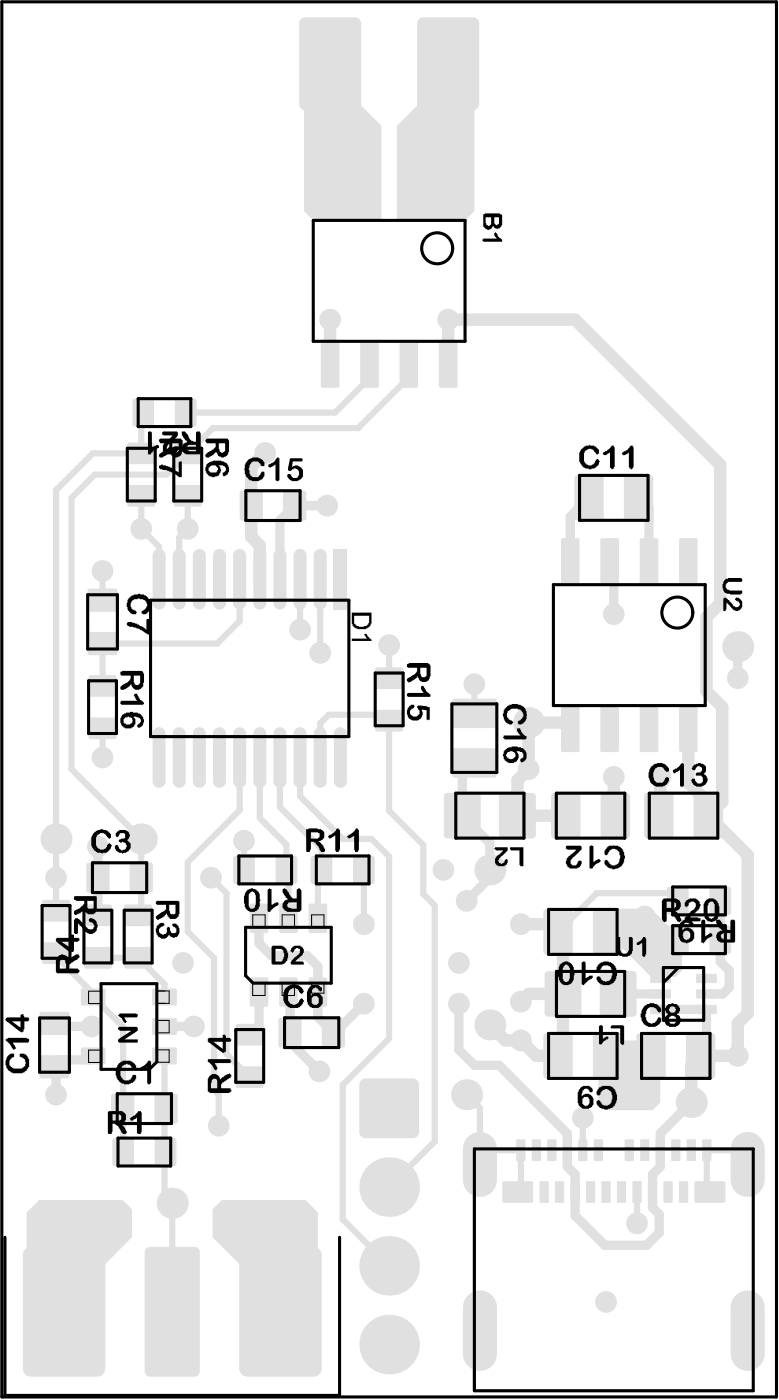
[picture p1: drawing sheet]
<svg xmlns="http://www.w3.org/2000/svg" width="84mm" height="150mm" viewBox="0 0 84 150" stroke-linecap="round" stroke-linejoin="round" font-family="sans-serif">
<path d="M.2 .2h83.1v149.8h-83.1z" fill="none" stroke="#000" stroke-width=".33"/>
<g fill="#e0e0e0">
<path d="M45.1 11h5.8v11.7l-.8 .8h-7.5v-10z"/>
<path d="M32.6 11h5.8l2.5 2.5v10h-7.4l-.9-.8z"/>
<path d="M64.2 111.7h6.7v6.6l-.9 .9h-5l-.8-.9z"/>
<path d="M65.2 97.5h4.7l3.3 3.4v3.3l-.7 .7h-2.6l-4.7-4.7z"/>
<path d="M22.8 129.8l1-1h9l1.3 1.4v6.9h-7l-4.3-4.3z"/>
<path d="M4.2 128.8h9l1 1v3l-4.4 4.3h-6.9v-6.9z"/>
</g>
<path d="M41.8 77.4v9.6l3.6 3.7v5.3l1.3 1.2v25.3l-4.9 4.9M22.6 94.2l1.7 1.7v17.2l2.5 2.5M25.7 81.3v5.7l-5.5 5.5v7.5l2.8 2.8v14.2l.5 .5v3.3M27.9 81.3v6.5l2.8 2.9v2.7M30 81.3v5.3l4.5 4.5v2.3l-.4 .4v4.8M32.2 81.3v4.2l4.6 4.6h3.1l1.9 1.8v19.6l-5 5v14.4l5 5M39.1 93.4v5.8M23 113.7h.1M51.5 125l1.5-1.5h2.9v4.1l-.3 .4M80.2 125l-1.5-1.5h-2.8v4.1l.3 .4" fill="none" stroke="#e0e0e0" stroke-width=".66"/>
<path d="M52.6 93.4v.8l-2.5 2.5M5.8 109.9l.4 .3h3.6M10 113.3l-.4 .5h-3l-.8 .7 .2 .2v2.8M39.1 107.7l-3.2 3.2h-.1M49.3 107.7v5l1.6 1.6h2.7l7.3 7.4M77.3 100.9v2.3l1 1v1.8" fill="none" stroke="#e0e0e0" stroke-width="1"/>
<circle cx="77.3" cy="96.7" r=".5" fill="#e0e0e0"/>
<path d="M49.6 87.6l3 2.9v2.9M77.3 96.7v4.2M66.3 106.7h4.6M78.3 106l-.7 .7h-1.8M60.9 121.7v1.8" fill="none" stroke="#e0e0e0" stroke-width="1"/>
<path d="M35.4 34.3v4.8M61.7 34.3h-13.6v4.8M28.5 48.6l-1.5 1.5v4.2M80.2 91.8v17l-1 1.1v3.4h-3.4" fill="none" stroke="#e0e0e0" stroke-width="1.3"/>
<path d="M39.7 39.1v1.5l-3.8 3.7h-16M43.9 39.1v1.4l-5.5 5.5h-15.5l-5 4.9h-7.7l-2.5 2.5v29.2l7.5 7.5M15.2 53.2v3.6l1.9 1.9v3.5M15.4 44.3l-.2 .2v4.2h-5.2l-4 3.9v37.5M20.2 53.2v3.6l-1 .9v4.5M50.1 117.5l1.4 1.4v6.1" fill="none" stroke="#e0e0e0" stroke-width=".66"/>
<circle cx="35.1" cy="54.3" r=".5" fill="#e0e0e0"/>
<path d="M35.1 54.3h-3.5l-1.6 1.6v6.3M74.2 118.3l-3.3 3.4" fill="none" stroke="#e0e0e0" stroke-width="1"/>
<path d="M27 54.3v3.3l.9 1v3.6M61.2 78.2l-.7-.6h-3.8v5l-1.2 1.2v3.8M55.9 99.2h3.2l1.3 1.4v12.2l-.5 .5h-2.3l-1.7-1.6h-1.7l-1.6-1.7M65.9 83.4v4l.1 .2M70.9 83.4v4l-.2 .2M60.4 106.7h-3.7l-.8 .8" fill="none" stroke="#e0e0e0" stroke-width="1.3"/>
<path d="M72.7 96.7l-.8-.8h-7.9l-4.1 4.1" fill="none" stroke="#e0e0e0" stroke-width=".66"/>
<circle cx="55.5" cy="87.6" r=".67" fill="#e0e0e0"/>
<path d="M61.7 34.3l15.6 15.6v14.9l-1.5 1.4v8l1.7 1.7v10.2l-1.5 1.5M73.9 78.2v5.8l2.1 2.2v1.4M55.5 87.6h5.2M76 87.6l4.2 4.2M75.8 112.7l-1.6 1.6v4" fill="none" stroke="#e0e0e0" stroke-width="1.3"/>
<path d="M63.2 53.4l-2 2.1v4.8M68.5 53.4l1.2 1.2v5.7M65.4 60.3l.5 .4v5.2M79.2 69.4v3.4M50.9 81.9l-1.3 1.3v4.4M70.9 108.4h4.9v4.3M70.9 121.7v3.5l-.9 .9v3.5l.7 .7v2l-1.3 1.4h-4.5l-3.2-3.2v-4.4l-.8-.9v-1.7" fill="none" stroke="#e0e0e0" stroke-width="1"/>
<path d="M50.9 73.4v3.2M62.6 120v3.5M68.4 128v3.3" fill="none" stroke="#e0e0e0" stroke-width=".66"/>
<circle cx="50.9" cy="73.4" r=".33" fill="#e0e0e0"/>
<path d="M32.2 62.2v5.4M34.4 62.2v7.9M41.8 77.4l-.7-.7h-5.8l-.9 .9v3.7M41.8 69.3v3.5" fill="none" stroke="#e0e0e0" stroke-width=".66"/>
<path d="M27.8 106.5v4.6" fill="none" stroke="#e0e0e0" stroke-width="1"/>
<circle cx="27.8" cy="111.1" r=".5" fill="#e0e0e0"/>
<path d="M27.8 98.6v2.7l1.3 1.3h3.9l1.1 1.1v5.5l1.7 1.7M26.8 111.1h1M31 106.5l.1 .2v5.2l3.2 3.1" fill="none" stroke="#e0e0e0" stroke-width="1"/>
<path d="M26.2 90.3v3.1M30.7 93.4l.3 .2v5" fill="none" stroke="#e0e0e0" stroke-width=".66"/>
<circle cx="26.2" cy="90.3" r=".33" fill="#e0e0e0"/>
<path d="M25.7 62.2v4.5l-2.4 2.4h-12.3" fill="none" stroke="#e0e0e0" stroke-width=".66"/>
<circle cx="11" cy="69.1" r=".33" fill="#e0e0e0"/>
<path d="M11 61.3v3.1M11 69.1v4.5" fill="none" stroke="#e0e0e0" stroke-width=".66"/>
<g fill="#e0e0e0">
<circle cx="11" cy="61.3" r=".33"/>
<circle cx="11" cy="81.3" r=".33"/>
</g>
<path d="M11 78.2v3.1M15.2 90.1v7.8l-.4 .4" fill="none" stroke="#e0e0e0" stroke-width=".66"/>
<path d="M10.5 90.9v7.4" fill="none" stroke="#e0e0e0" stroke-width="1"/>
<circle cx="10.5" cy="90.9" r=".5" fill="#e0e0e0"/>
<path d="M6 90.1v7.7M6.2 102.8l3.8 3.8v.4M13.2 110.2v8.8M14.8 102.8l2.9 2.8v1.4" fill="none" stroke="#e0e0e0" stroke-width=".66"/>
<path d="M17.7 110.2h3.1" fill="none" stroke="#e0e0e0" stroke-width="1"/>
<circle cx="14.8" cy="102.8" r=".33" fill="#e0e0e0"/>
<path d="M10 107l3.2 3.2M10.5 102.8h4.3M13.2 119v4.7M17.7 113.3v15l.8 .9v11.6" fill="none" stroke="#e0e0e0" stroke-width=".66"/>
<g fill="#e0e0e0">
<path d="M44.3 121.5h.7a.64 .64 0 0 1-.7 .7z"/>
<path d="M44.3 115.8a.64 .64 0 0 1 .7 .6h-.7z"/>
<path d="M38.8 116l.4-.2v.6h-.6z"/>
<path d="M38.6 121.5h.6v.7a.64 .64 0 0 1-.6-.7z"/>
<circle cx="65" cy="139.8" r="1.17"/>
<circle cx="23.5" cy="120.8" r="1.16"/>
<circle cx="22.6" cy="94.2" r="1.16"/>
<circle cx="49.3" cy="107.7" r="1.16"/>
<circle cx="6" cy="117.5" r="1.16"/>
<circle cx="9.8" cy="110.2" r="1.17"/>
<circle cx="39.1" cy="107.7" r="1.16"/>
<circle cx="39.1" cy="99.2" r="1.17"/>
<circle cx="19.7" cy="103.4" r="1.17"/>
<circle cx="49.2" cy="103.4" r="1.17"/>
<circle cx="47.6" cy="93.4" r="1.17"/>
<circle cx="48.1" cy="34.3" r="1.17"/>
<circle cx="35.4" cy="34.3" r="1.17"/>
<circle cx="28.5" cy="48.6" r="1.16"/>
<circle cx="20.1" cy="56.8" r="1.17"/>
<circle cx="15.2" cy="56.8" r="1.17"/>
<circle cx="35.1" cy="54.3" r="1.17"/>
<circle cx="70.9" cy="83.4" r="1.17"/>
<circle cx="65.9" cy="83.4" r="1.17"/>
<circle cx="79.2" cy="72.8" r="1.17"/>
<circle cx="68.4" cy="131.3" r="1.17"/>
<circle cx="62.6" cy="120" r="1.17"/>
<circle cx="50.1" cy="96.7" r="1.17"/>
<circle cx="50.9" cy="73.4" r="1.17"/>
<circle cx="41.8" cy="69.3" r="1.17"/>
<circle cx="34.4" cy="70.1" r="1.17"/>
<circle cx="32.2" cy="67.6" r="1.16"/>
<circle cx="34.3" cy="115" r="1.17"/>
<circle cx="26.2" cy="90.3" r="1.17"/>
<circle cx="11" cy="61.3" r="1.17"/>
<circle cx="11" cy="81.3" r="1.16"/>
<circle cx="55.9" cy="111.7" r="1.17"/>
<circle cx="55.9" cy="107.5" r="1.16"/>
<circle cx="55.9" cy="99.2" r="1.17"/>
<circle cx="56.7" cy="82.6" r="1.17"/>
<circle cx="65.9" cy="117.5" r="1.17"/>
<circle cx="69.2" cy="117.5" r="1.17"/>
<circle cx="20.8" cy="110.2" r="1.17"/>
<circle cx="10.5" cy="90.9" r="1.17"/>
<circle cx="6" cy="94.2" r="1.16"/>
<circle cx="79.2" cy="113.3" r="1.17"/>
<circle cx="69.2" cy="101.7" r="1.17"/>
<circle cx="69.2" cy="98.4" r="1.17"/>
<circle cx="65.9" cy="65.9" r="1.17"/>
<circle cx="24.8" cy="130.8" r="1.17"/>
<circle cx="28.5" cy="130.8" r="1.17"/>
<circle cx="32.1" cy="130.8" r="1.17"/>
<circle cx="4.9" cy="130.8" r="1.17"/>
<circle cx="8.5" cy="130.8" r="1.17"/>
<circle cx="12.2" cy="130.8" r="1.17"/>
<circle cx="41.8" cy="144.3" r="3.2"/>
<circle cx="41.8" cy="135.9" r="3.2"/>
<circle cx="41.8" cy="127.4" r="3.2"/>
</g>
<path d="M39.2 115.8h5.1l.7 .6v5.1l-.7 .7h-5.1l-.6-.7v-5.1z" fill-rule="evenodd" fill="#e0e0e0"/>
<path d="M51.5 123.3v3.4M80.2 123.3v3.4M51.5 140.3v5M80.2 140.3v5" fill="none" stroke="#e0e0e0" stroke-width="3.7"/>
<g fill="#e0e0e0">
<path d="M47.6 85.5l.4-.4h3.2l.4 .4v4.1l-.4 .4h-3.2l-.4-.4z" fill-rule="evenodd"/>
<path d="M53.6 85.5l.4-.4h3.1l.4 .4v4.1l-.4 .4h-3.1l-.4-.4z" fill-rule="evenodd"/>
<path d="M48.8 75h4.2l.3 .3v2.5l-.3 .4h-4.2l-.3-.4v-2.5z" fill-rule="evenodd"/>
<path d="M48.8 80.3h4.2l.3 .3v2.6l-.3 .3h-4.2l-.3-.3v-2.6z" fill-rule="evenodd"/>
<path d="M32.1 2.5l.7-.6h5.3l.7 .6v8.7l-.7 .6h-5.3l-.7-.6z" fill-rule="evenodd"/>
<path d="M44.8 2.5l.6-.6h5.4l.6 .6v8.7l-.6 .6h-5.4l-.6-.6z" fill-rule="evenodd"/>
<path d="M47.3 18.7h1.6l.2 .2v4.6l-.2 .2h-1.6l-.2-.2v-4.6z" fill-rule="evenodd"/>
<path d="M43.1 18.7h1.6l.2 .2v4.6l-.2 .2h-1.6l-.2-.2v-4.6z" fill-rule="evenodd"/>
<path d="M38.9 18.7h1.6l.2 .2v4.6l-.2 .2h-1.6l-.2-.2v-4.6z" fill-rule="evenodd"/>
<path d="M34.6 18.7h1.6l.2 .2v4.6l-.2 .2h-1.6l-.2-.2v-4.6z" fill-rule="evenodd"/>
<path d="M47.1 36.8l.2-.2h1.6l.2 .2v4.6l-.2 .2h-1.6l-.2-.2z" fill-rule="evenodd"/>
<path d="M42.9 36.8l.2-.2h1.6l.2 .2v4.6l-.2 .2h-1.6l-.2-.2z" fill-rule="evenodd"/>
<path d="M38.7 36.8l.2-.2h1.6l.2 .2v4.6l-.2 .2h-1.6l-.2-.2z" fill-rule="evenodd"/>
<path d="M34.4 36.8l.2-.2h1.6l.2 .2v4.6l-.2 .2h-1.6l-.2-.2z" fill-rule="evenodd"/>
<path d="M18.8 43l.2-.2h1.9l.2 .2v2.6l-.2 .2h-1.9l-.2-.2z" fill-rule="evenodd"/>
<path d="M14.2 43l.2-.2h1.9l.2 .2v2.6l-.2 .2h-1.9l-.2-.2z" fill-rule="evenodd"/>
<path d="M33.3 92.1l.3-.2h1.8l.3 .2v2.5l-.3 .3h-1.8l-.3-.3z" fill-rule="evenodd"/>
<path d="M38.1 91.9h1.9l.2 .2v2.5l-.2 .3h-1.9l-.2-.3v-2.5z" fill-rule="evenodd"/>
<path d="M29.6 92.1l.2-.2h1.9l.2 .2v2.5l-.2 .3h-1.9l-.2-.3z" fill-rule="evenodd"/>
<path d="M25 92.1l.3-.2h1.8l.3 .2v2.5l-.3 .3h-1.8l-.3-.3z" fill-rule="evenodd"/>
<path d="M18.7 47.7l.2-.2h2.5l.2 .2v1.9l-.2 .2h-2.5l-.2-.2z" fill-rule="evenodd"/>
<path d="M18.9 52.1h2.5l.2 .2v1.9l-.2 .2h-2.5l-.2-.2v-1.9z" fill-rule="evenodd"/>
<path d="M13.9 47.5h2.5l.3 .2v1.9l-.3 .2h-2.5l-.2-.2v-1.9z" fill-rule="evenodd"/>
<path d="M13.9 52.1h2.5l.3 .2v1.9l-.3 .2h-2.5l-.2-.2v-1.9z" fill-rule="evenodd"/>
<path d="M15.5 134.4l.6-.6h4.8l.5 .6v12.8l-.5 .6h-4.8l-.6-.6z" fill-rule="evenodd"/>
<path d="M3.3 133.8h7.1l.9 .9v12.2l-.9 .9h-7.1l-.9-.9v-12.2z" fill-rule="evenodd"/>
<path d="M26.6 133.8h7l.9 .9v12.2l-.9 .9h-7l-.9-.9v-12.2z" fill-rule="evenodd"/>
<path d="M4.8 96.6h2.5l.2 .2v1.9l-.2 .2h-2.5l-.3-.2v-1.9z" fill-rule="evenodd"/>
<path d="M4.8 101.2h2.5l.2 .2v1.8l-.2 .3h-2.5l-.3-.3v-1.8z" fill-rule="evenodd"/>
<path d="M13.6 97.1h2.5l.2 .2v1.9l-.2 .2h-2.5l-.3-.2v-1.9z" fill-rule="evenodd"/>
<path d="M13.6 101.7h2.5l.2 .2v1.8l-.2 .3h-2.5l-.3-.3v-1.8z" fill-rule="evenodd"/>
<path d="M9.5 92.6h2l.3 .3v2.7l-.3 .2h-2l-.2-.2v-2.7z" fill-rule="evenodd"/>
<path d="M14.2 92.6h2l.2 .3v2.7l-.2 .2h-2l-.3-.2v-2.7z" fill-rule="evenodd"/>
<path d="M9.2 101.7h2.6l.2 .2v1.8l-.2 .3h-2.6l-.2-.3v-1.8z" fill-rule="evenodd"/>
<path d="M9.2 97.1h2.6l.2 .2v1.9l-.2 .2h-2.6l-.2-.2v-1.9z" fill-rule="evenodd"/>
<path d="M62 51h2.5l.3 .3v4.2l-.3 .4h-2.5l-.4-.4v-4.2z" fill-rule="evenodd"/>
<path d="M67.3 51h2.5l.3 .3v4.2l-.3 .4h-2.5l-.3-.4v-4.2z" fill-rule="evenodd"/>
<path d="M64.8 85.1h2.5l.3 .4v4.2l-.3 .3h-2.5l-.3-.3v-4.2z" fill-rule="evenodd"/>
<path d="M59.5 85.1h2.5l.3 .4v4.2l-.3 .3h-2.5l-.4-.3v-4.2z" fill-rule="evenodd"/>
<path d="M69.4 85.1h2.6l.3 .4v4.2l-.3 .3h-2.6l-.3-.3v-4.2z" fill-rule="evenodd"/>
<path d="M74.4 85.5l.4-.4h2.5l.3 .4v4.2l-.3 .3h-2.5l-.4-.3z" fill-rule="evenodd"/>
<path d="M73.1 57.8h1.6l.2 .2v4.6l-.2 .2h-1.6l-.2-.2v-4.6z" fill-rule="evenodd"/>
<path d="M68.9 57.8h1.6l.2 .2v4.6l-.2 .2h-1.6l-.2-.2v-4.6z" fill-rule="evenodd"/>
<path d="M64.6 57.8h1.6l.2 .2v4.6l-.2 .2h-1.6l-.2-.2v-4.6z" fill-rule="evenodd"/>
<path d="M60.4 57.8h1.6l.2 .2v4.6l-.2 .2h-1.6l-.2-.2v-4.6z" fill-rule="evenodd"/>
<path d="M73.1 75.7h1.6l.2 .2v4.6l-.2 .2h-1.6l-.2-.2v-4.6z" fill-rule="evenodd"/>
<path d="M68.9 75.7h1.6l.2 .2v4.6l-.2 .2h-1.6l-.2-.2v-4.6z" fill-rule="evenodd"/>
<path d="M64.6 75.7h1.6l.2 .2v4.6l-.2 .2h-1.6l-.2-.2v-4.6z" fill-rule="evenodd"/>
<path d="M60.4 75.7h1.6l.2 .2v4.6l-.2 .2h-1.6l-.2-.2v-4.6z" fill-rule="evenodd"/>
<path d="M12.2 117.4h2l.2 .3v2.7l-.2 .2h-2l-.3-.2v-2.7z" fill-rule="evenodd"/>
<path d="M16.8 117.4h2l.3 .3v2.7l-.3 .2h-2l-.2-.2v-2.7z" fill-rule="evenodd"/>
<path d="M55.5 122.3h.8l.1 .1v2.1l-.1 .1h-.8l-.1-.1v-2.1z" fill-rule="evenodd"/>
<path d="M57.2 122.3h.8l.1 .1v2.1l-.1 .1h-.8l-.1-.1v-2.1z" fill-rule="evenodd"/>
<path d="M58.8 122.3h.8l.1 .1v2.1l-.1 .1h-.8l-.1-.1v-2.1z" fill-rule="evenodd"/>
<path d="M60.5 122.3h.8l.1 .1v2.1l-.1 .1h-.8l-.1-.1v-2.1z" fill-rule="evenodd"/>
<path d="M62.2 122.3h.8l.1 .1v2.1l-.1 .1h-.8l-.1-.1v-2.1z" fill-rule="evenodd"/>
<path d="M63.8 122.3h.8l.1 .1v2.1l-.1 .1h-.8l-.1-.1v-2.1z" fill-rule="evenodd"/>
<path d="M67.1 122.3h.8l.1 .1v2.1l-.1 .1h-.8l-.1-.1v-2.1z" fill-rule="evenodd"/>
<path d="M68.8 122.3h.8l.1 .1v2.1l-.1 .1h-.8l-.1-.1v-2.1z" fill-rule="evenodd"/>
<path d="M70.5 122.3h.8l.1 .1v2.1l-.1 .1h-.8l-.1-.1v-2.1z" fill-rule="evenodd"/>
<path d="M72.1 122.3h.8l.1 .1v2.1l-.1 .1h-.8l-.1-.1v-2.1z" fill-rule="evenodd"/>
<path d="M73.8 122.3h.8l.1 .1v2.1l-.1 .1h-.8l-.1-.1v-2.1z" fill-rule="evenodd"/>
<path d="M75.5 122.3h.8l.1 .1v2.1l-.1 .1h-.8l-.1-.1v-2.1z" fill-rule="evenodd"/>
<path d="M74.8 126.8h2.8l.3 .2v1.9l-.3 .2h-2.8l-.3-.2v-1.9z" fill-rule="evenodd"/>
<path d="M72.9 126.9l.1-.1h.8l.1 .1v2.1l-.1 .1h-.8l-.1-.1z" fill-rule="evenodd"/>
<path d="M71.3 126.8h.8l.1 .1v2.1l-.1 .1h-.8l-.1-.1v-2.1z" fill-rule="evenodd"/>
<path d="M69.6 126.8h.8l.1 .1v2.1l-.1 .1h-.8l-.1-.1v-2.1z" fill-rule="evenodd"/>
<path d="M68 126.8h.8l.1 .1v2.1l-.1 .1h-.8l-.1-.1v-2.1z" fill-rule="evenodd"/>
<path d="M66.2 126.9l.1-.1h.8l.1 .1v2.1l-.1 .1h-.8l-.1-.1z" fill-rule="evenodd"/>
<path d="M64.6 126.8h.8l.1 .1v2.1l-.1 .1h-.8l-.1-.1v-2.1z" fill-rule="evenodd"/>
<path d="M63 126.8h.8l.1 .1v2.1l-.1 .1h-.8l-.1-.1v-2.1z" fill-rule="evenodd"/>
<path d="M61.3 126.8h.8l.1 .1v2.1l-.1 .1h-.8l-.1-.1v-2.1z" fill-rule="evenodd"/>
<path d="M59.7 126.8h.8l.1 .1v2.1l-.1 .1h-.8l-.1-.1v-2.1z" fill-rule="evenodd"/>
<path d="M58 126.8h.8l.1 .1v2.1l-.1 .1h-.8l-.1-.1v-2.1z" fill-rule="evenodd"/>
<path d="M53.9 127l.2-.2h2.9l.2 .2v1.9l-.2 .2h-2.9l-.2-.2z" fill-rule="evenodd"/>
<path d="M12.3 122.2h1.8l.3 .2v2.5l-.3 .3h-1.8l-.2-.3v-2.5z" fill-rule="evenodd"/>
<path d="M16.8 122.2h1.9l.2 .2v2.5l-.2 .3h-1.9l-.2-.3v-2.5z" fill-rule="evenodd"/>
<path d="M8.7 112.6l.2-.2h2.3l.1 .2v1.5l-.1 .2h-2.3l-.2-.2z" fill-rule="evenodd"/>
<path d="M8.9 106.1h2.3l.1 .2v1.5l-.1 .1h-2.3l-.2-.1v-1.5z" fill-rule="evenodd"/>
<path d="M16.5 106.1h2.3l.2 .2v1.5l-.2 .1h-2.3l-.2-.1v-1.5z" fill-rule="evenodd"/>
<path d="M16.3 109.5l.2-.2h2.3l.2 .2v1.4l-.2 .2h-2.3l-.2-.2z" fill-rule="evenodd"/>
<path d="M16.3 112.6l.2-.2h2.3l.2 .2v1.5l-.2 .2h-2.3l-.2-.2z" fill-rule="evenodd"/>
<path d="M27 97h1.6l.2 .2v2.8l-.2 .2h-1.6l-.2-.2v-2.8z" fill-rule="evenodd"/>
<path d="M30.2 97h1.6l.2 .2v2.8l-.2 .2h-1.6l-.2-.2v-2.8z" fill-rule="evenodd"/>
<path d="M33.3 97h1.6l.2 .2v2.8l-.2 .2h-1.6l-.2-.2v-2.8z" fill-rule="evenodd"/>
<path d="M33.3 104.9h1.6l.2 .2v2.8l-.2 .2h-1.6l-.2-.2v-2.8z" fill-rule="evenodd"/>
<path d="M30.2 104.9h1.6l.2 .2v2.8l-.2 .2h-1.6l-.2-.2v-2.8z" fill-rule="evenodd"/>
<path d="M27 104.9h1.6l.2 .2v2.8l-.2 .2h-1.6l-.2-.2v-2.8z" fill-rule="evenodd"/>
<path d="M35.8 58.9h1.4v6.5h-1.4z" fill-rule="evenodd"/>
<path d="M34.4 58.9l.7 .7v5.1l-.7 .7-.7-.7v-5.1z" fill-rule="evenodd"/>
<path d="M32.2 58.9l.7 .7v5.1l-.7 .7-.7-.7v-5.1z" fill-rule="evenodd"/>
<path d="M30 58.9l.7 .7v5.1l-.7 .7-.7-.7v-5.1z" fill-rule="evenodd"/>
<path d="M27.9 58.9l.7 .7v5.1l-.7 .7-.7-.7v-5.1z" fill-rule="evenodd"/>
<path d="M25.7 58.9l.7 .7v5.1l-.7 .7-.7-.7v-5.1z" fill-rule="evenodd"/>
<path d="M23.6 58.9l.7 .7v5.1l-.7 .7-.7-.7v-5.1z" fill-rule="evenodd"/>
<path d="M21.4 58.9l.7 .7v5.1l-.7 .7-.7-.7v-5.1z" fill-rule="evenodd"/>
<path d="M19.2 58.9l.7 .7v5.1l-.7 .7-.7-.7v-5.1z" fill-rule="evenodd"/>
<path d="M17.1 58.9l.7 .7v5.1l-.7 .7-.7-.7v-5.1z" fill-rule="evenodd"/>
<path d="M17.1 78.1l.7 .7v5.1l-.7 .7-.7-.7v-5.1z" fill-rule="evenodd"/>
<path d="M19.2 78.1l.7 .7v5.1l-.7 .7-.7-.7v-5.1z" fill-rule="evenodd"/>
<path d="M21.4 78.1l.7 .7v5.1l-.7 .7-.7-.7v-5.1z" fill-rule="evenodd"/>
<path d="M23.6 78.1l.7 .7v5.1l-.7 .7-.7-.7v-5.1z" fill-rule="evenodd"/>
<path d="M25.7 78.1l.7 .7v5.1l-.7 .7-.7-.7v-5.1z" fill-rule="evenodd"/>
<path d="M27.9 78.1l.7 .7v5.1l-.7 .7-.7-.7v-5.1z" fill-rule="evenodd"/>
<path d="M30 78.1l.7 .7v5.1l-.7 .7-.7-.7v-5.1z" fill-rule="evenodd"/>
<path d="M32.2 78.1l.7 .7v5.1l-.7 .7-.7-.7v-5.1z" fill-rule="evenodd"/>
<path d="M34.4 78.1l.7 .7v5.1l-.7 .7-.7-.7v-5.1z" fill-rule="evenodd"/>
<path d="M35.8 78.8l.7-.7 .7 .7v5.1l-.7 .7-.7-.7z" fill-rule="evenodd"/>
<path d="M25.5 114.5h2.6l.2 .2v1.9l-.2 .2h-2.6l-.2-.2v-1.9z" fill-rule="evenodd"/>
<path d="M25.3 110.1l.2-.2h2.6l.2 .2v1.9l-.2 .2h-2.6l-.2-.2z" fill-rule="evenodd"/>
<path d="M30.1 109.3h2l.3 .2v2.7l-.3 .3h-2l-.2-.3v-2.7z" fill-rule="evenodd"/>
<path d="M34.5 109.5l.3-.2h2l.2 .2v2.7l-.2 .3h-2l-.3-.3z" fill-rule="evenodd"/>
<path d="M9.7 72.5h2.6l.2 .2v1.9l-.2 .2h-2.6l-.2-.2v-1.9z" fill-rule="evenodd"/>
<path d="M9.7 77h2.6l.2 .3v1.8l-.2 .3h-2.6l-.2-.3v-1.8z" fill-rule="evenodd"/>
<path d="M69.9 104.5h2l.1 .1v.8l-.1 .1h-2l-.1-.1v-.8z" fill-rule="evenodd"/>
<path d="M69.9 106.2h2l.1 .1v.8l-.1 .1h-2l-.1-.1v-.8z" fill-rule="evenodd"/>
<path d="M69.9 107.9h2l.1 .1v.8l-.1 .1h-2l-.1-.1v-.8z" fill-rule="evenodd"/>
<path d="M74.8 107.9h2l.1 .1v.8l-.1 .1h-2l-.1-.1v-.8z" fill-rule="evenodd"/>
<path d="M74.8 106.2h2l.1 .1v.8l-.1 .1h-2l-.1-.1v-.8z" fill-rule="evenodd"/>
<path d="M74.8 104.5h2l.1 .1v.8l-.1 .1h-2l-.1-.1v-.8z" fill-rule="evenodd"/>
<path d="M9.7 63.2h2.7l.2 .2v2l-.2 .3h-2.7l-.3-.3v-2z" fill-rule="evenodd"/>
<path d="M9.7 67.8h2.7l.2 .3v2l-.2 .2h-2.7l-.3-.2v-2z" fill-rule="evenodd"/>
<path d="M40.5 71.6h2.5l.3 .3v1.8l-.3 .3h-2.5l-.2-.3v-1.8z" fill-rule="evenodd"/>
<path d="M40.5 76.2h2.5l.3 .2v1.9l-.3 .2h-2.5l-.2-.2v-1.9z" fill-rule="evenodd"/>
<path d="M58.4 104.6l.4-.4h3.2l.4 .4v4.1l-.4 .4h-3.2l-.4-.4z" fill-rule="evenodd"/>
<path d="M64.4 104.6l.4-.4h3.1l.4 .4v4.1l-.4 .4h-3.1l-.4-.4z" fill-rule="evenodd"/>
<path d="M68.6 110.9h2.5l.3 .4v4.1l-.3 .4h-2.5l-.3-.4v-4.1z" fill-rule="evenodd"/>
<path d="M73.9 110.9h2.6l.3 .4v4.1l-.3 .4h-2.6l-.3-.4v-4.1z" fill-rule="evenodd"/>
<path d="M76.1 95.4l.3-.2h1.8l.3 .2v2.6l-.3 .2h-1.8l-.3-.2z" fill-rule="evenodd"/>
<path d="M71.8 95.2h1.9l.2 .2v2.6l-.2 .2h-1.9l-.2-.2v-2.6z" fill-rule="evenodd"/>
<path d="M64 97.6h2.5l.3 .3v4.2l-.3 .4h-2.5l-.4-.4v-4.2z" fill-rule="evenodd"/>
<path d="M58.6 97.6h2.6l.3 .3v4.2l-.3 .4h-2.6l-.3-.4v-4.2z" fill-rule="evenodd"/>
<path d="M64 110.9h2.5l.3 .4v4.1l-.3 .4h-2.5l-.4-.4v-4.1z" fill-rule="evenodd"/>
<path d="M58.6 110.9h2.6l.3 .4v4.1l-.3 .4h-2.6l-.3-.4v-4.1z" fill-rule="evenodd"/>
<path d="M71.8 99.4h1.9l.2 .2v2.5l-.2 .3h-1.9l-.2-.3v-2.5z" fill-rule="evenodd"/>
<path d="M76.1 99.6l.3-.2h1.8l.3 .2v2.5l-.3 .3h-1.8l-.3-.3z" fill-rule="evenodd"/>
<path d="M4.5 113.3h2.7l.2 .2v2l-.2 .3h-2.7l-.2-.3v-2z" fill-rule="evenodd"/>
<path d="M4.5 108.6h2.7l.2 .3v2l-.2 .2h-2.7l-.2-.2v-2z" fill-rule="evenodd"/>
<path d="M25.7 52.9l.3-.2h2l.2 .2v2.7l-.2 .3h-2l-.3-.3z" fill-rule="evenodd"/>
<path d="M30.6 52.7h2l.3 .2v2.7l-.3 .3h-2l-.2-.3v-2.7z" fill-rule="evenodd"/>
</g>
<g fill="#e0e0e0">
<path d="M51.2 89.6h.4a.39 .39 0 0 1-.4 .4z"/>
<path d="M51.2 85.1l.3 .2 .1 .2h-.4z"/>
<path d="M47.8 85.2l.2-.1v.4h-.4z"/>
<path d="M47.6 89.6h.4v.4a.39 .39 0 0 1-.4-.4z"/>
<path d="M57.1 89.6h.4a.39 .39 0 0 1-.4 .4z"/>
<path d="M57.1 85.1l.4 .2v.2h-.4z"/>
<path d="M53.8 85.2l.2-.1v.4h-.4z"/>
<path d="M53.6 89.6h.4v.4a.39 .39 0 0 1-.4-.4z"/>
<path d="M48.7 75h.1v.3h-.3z"/>
<path d="M48.5 77.8h.3v.4l-.3-.2z"/>
<path d="M53 77.8h.3l-.1 .3-.2 .1z"/>
<path d="M53 75l.3 .1v.2h-.3z"/>
<path d="M48.7 80.4l.1-.1v.3h-.3z"/>
<path d="M48.5 83.2h.3v.3l-.3-.2z"/>
<path d="M53 83.2h.3l-.1 .2-.2 .1z"/>
<path d="M53 80.3l.2 .1 .1 .2h-.3z"/>
<path d="M32.1 11.2h.7v.6a.67 .67 0 0 1-.7-.6z"/>
<path d="M38.1 11.2h.7a.67 .67 0 0 1-.7 .6z"/>
<path d="M38.1 1.9a.67 .67 0 0 1 .7 .6h-.7z"/>
<path d="M32.3 2.1l.5-.2v.6h-.7z"/>
<path d="M44.8 11.2h.6v.6a.67 .67 0 0 1-.6-.6z"/>
<path d="M50.8 11.2h.6a.67 .67 0 0 1-.6 .6z"/>
<path d="M50.8 1.9a.67 .67 0 0 1 .6 .6h-.6z"/>
<path d="M45 2.1l.4-.2v.6h-.6z"/>
<path d="M48.9 18.7l.2 .2h-.2z"/>
<path d="M47.2 18.7h.1v.2h-.2z"/>
<path d="M47.1 23.5h.2v.2z"/>
<path d="M48.9 23.5h.2l-.2 .2z"/>
<path d="M44.7 18.7l.2 .2h-.2z"/>
<path d="M42.9 18.7h.2v.2h-.2z"/>
<path d="M42.9 23.5h.2v.2z"/>
<path d="M44.7 23.5h.2l-.2 .2z"/>
<path d="M40.5 18.7l.2 .2h-.2z"/>
<path d="M38.7 18.7h.2v.2h-.2z"/>
<path d="M38.7 23.5h.2v.2z"/>
<path d="M40.5 23.5h.2l-.2 .2z"/>
<path d="M36.2 18.7l.2 .2h-.2z"/>
<path d="M34.5 18.7h.1v.2h-.2z"/>
<path d="M34.4 23.5h.2v.2z"/>
<path d="M36.2 23.5h.2l-.2 .2z"/>
<path d="M48.9 36.6l.2 .2h-.2z"/>
<path d="M47.2 36.7l.1-.1v.2h-.2z"/>
<path d="M47.1 41.4h.2v.2z"/>
<path d="M48.9 41.4h.2l-.2 .2z"/>
<path d="M44.7 36.6l.2 .2h-.2z"/>
<path d="M42.9 36.7l.2-.1v.2h-.2z"/>
<path d="M42.9 41.4h.2v.2z"/>
<path d="M44.7 41.4h.2l-.2 .2z"/>
<path d="M40.5 36.6l.2 .2h-.2z"/>
<path d="M38.7 36.7l.2-.1v.2h-.2z"/>
<path d="M38.7 41.4h.2v.2z"/>
<path d="M40.5 41.4h.2l-.2 .2z"/>
<path d="M36.2 36.6l.2 .2h-.2z"/>
<path d="M34.5 36.7l.1-.1v.2h-.2z"/>
<path d="M34.4 41.4h.2v.2z"/>
<path d="M36.2 41.4h.2l-.2 .2z"/>
<path d="M18.8 45.6h.2v.2l-.2-.1z"/>
<path d="M20.9 45.6h.2l-.1 .1-.1 .1z"/>
<path d="M20.9 42.8l.1 .1 .1 .1h-.2z"/>
<path d="M18.8 42.9l.2-.1v.2h-.2z"/>
<path d="M14.2 45.6h.2v.2l-.1-.1z"/>
<path d="M16.3 45.6h.2v.1l-.2 .1z"/>
<path d="M16.3 42.8l.2 .1v.1h-.2z"/>
<path d="M14.3 42.9l.1-.1v.2h-.2z"/>
<path d="M35.4 91.9l.2 .1 .1 .1h-.3z"/>
<path d="M33.4 92l.2-.1v.2h-.3z"/>
<path d="M33.3 94.6h.3v.3l-.2-.1z"/>
<path d="M35.4 94.6h.3l-.1 .2-.2 .1z"/>
<path d="M40 91.9l.2 .1v.1h-.2z"/>
<path d="M38 92l.1-.1v.2h-.2z"/>
<path d="M37.9 94.6h.2v.3l-.1-.1z"/>
<path d="M40 94.6h.2v.2l-.2 .1z"/>
<path d="M29.6 94.6h.2v.3l-.2-.1z"/>
<path d="M31.7 94.6h.2l-.1 .2-.1 .1z"/>
<path d="M31.7 91.9l.1 .1 .1 .1h-.2z"/>
<path d="M29.6 92l.2-.1v.2h-.2z"/>
<path d="M25 94.6h.3v.3l-.2-.1z"/>
<path d="M27.1 94.6h.3l-.1 .2-.2 .1z"/>
<path d="M27.1 91.9l.2 .1 .1 .1h-.3z"/>
<path d="M25.1 92l.2-.1v.2h-.3z"/>
<path d="M21.4 49.6h.2v.2h-.2z"/>
<path d="M21.4 47.5l.2 .1v.1h-.2z"/>
<path d="M18.7 47.6l.2-.1v.2h-.2z"/>
<path d="M18.7 49.6h.2v.2h-.2z"/>
<path d="M21.4 54.2h.2v.1l-.2 .1z"/>
<path d="M21.4 52.1h.2v.2h-.2z"/>
<path d="M18.7 52.1h.2v.2h-.2z"/>
<path d="M18.7 54.2h.2v.2l-.2-.1z"/>
<path d="M16.4 49.6h.3l-.1 .2h-.2z"/>
<path d="M16.4 47.5l.2 .1 .1 .1h-.3z"/>
<path d="M13.7 47.6l.2-.1v.2h-.2z"/>
<path d="M13.7 49.6h.2v.2h-.2z"/>
<path d="M16.4 54.2h.3l-.1 .1-.2 .1z"/>
<path d="M16.4 52.1h.2l.1 .2h-.3z"/>
<path d="M13.7 52.1h.2v.2h-.2z"/>
<path d="M13.7 54.2h.2v.2l-.2-.1z"/>
<path d="M15.5 147.2h.6v.6a.59 .59 0 0 1-.6-.6z"/>
<path d="M20.9 147.2h.5a.59 .59 0 0 1-.5 .6z"/>
<path d="M20.9 133.8a.59 .59 0 0 1 .5 .6h-.5z"/>
<path d="M15.7 134l.4-.2v.6h-.6z"/>
<path d="M2.4 146.9h.9v.9a.89 .89 0 0 1-.9-.9z"/>
<path d="M10.4 146.9h.9a.89 .89 0 0 1-.9 .9z"/>
<path d="M10.4 133.8a.89 .89 0 0 1 .9 .9h-.9z"/>
<path d="M2.7 134.1l.3-.2 .3-.1v.9h-.9l.1-.3z"/>
<path d="M25.7 146.9h.9v.9a.89 .89 0 0 1-.9-.9z"/>
<path d="M33.6 146.9h.9a.89 .89 0 0 1-.9 .9z"/>
<path d="M33.6 133.8a.89 .89 0 0 1 .9 .9h-.9z"/>
<path d="M25.9 134.1l.3-.2 .4-.1v.9h-.9v-.3z"/>
<path d="M7.3 98.7h.2l-.1 .2h-.1z"/>
<path d="M7.3 96.6l.1 .1 .1 .1h-.2z"/>
<path d="M4.6 96.7l.2-.1v.2h-.3z"/>
<path d="M4.5 98.7h.3v.2h-.2z"/>
<path d="M7.3 103.2h.2l-.1 .2-.1 .1z"/>
<path d="M7.3 101.2h.1l.1 .2h-.2z"/>
<path d="M4.6 101.2h.2v.2h-.3z"/>
<path d="M4.5 103.2h.3v.3l-.2-.1z"/>
<path d="M16.1 99.2h.2v.2h-.2z"/>
<path d="M16.1 97.1l.2 .1v.1h-.2z"/>
<path d="M13.4 97.2l.2-.1v.2h-.3z"/>
<path d="M13.3 99.2h.3v.2h-.2z"/>
<path d="M16.1 103.7h.2v.2l-.2 .1z"/>
<path d="M16.1 101.7h.2v.2h-.2z"/>
<path d="M13.4 101.7h.2v.2h-.3z"/>
<path d="M13.3 103.7h.3v.3l-.2-.1z"/>
<path d="M11.5 92.6l.2 .1 .1 .2h-.3z"/>
<path d="M9.3 92.7l.2-.1v.3h-.2z"/>
<path d="M9.3 95.6h.2v.2l-.2-.1z"/>
<path d="M11.5 95.6h.3l-.1 .1-.2 .1z"/>
<path d="M16.2 92.6l.1 .1 .1 .2h-.2z"/>
<path d="M14 92.7l.2-.1v.3h-.3z"/>
<path d="M13.9 95.6h.3v.2l-.2-.1z"/>
<path d="M16.2 95.6h.2l-.1 .1-.1 .1z"/>
<path d="M9.1 101.7h.1v.2h-.2z"/>
<path d="M9 103.7h.2v.3l-.1-.1z"/>
<path d="M11.8 103.7h.2l-.1 .2-.1 .1z"/>
<path d="M11.8 101.7h.1l.1 .2h-.2z"/>
<path d="M9.1 97.2l.1-.1v.2h-.2z"/>
<path d="M9 99.2h.2v.2h-.1z"/>
<path d="M11.8 99.2h.2l-.1 .2h-.1z"/>
<path d="M11.8 97.1l.1 .1 .1 .1h-.2z"/>
<path d="M61.6 55.5h.4v.4l-.2-.1z"/>
<path d="M64.5 55.5h.3l-.2 .3-.1 .1z"/>
<path d="M64.5 51l.1 .1 .2 .2h-.3z"/>
<path d="M61.8 51.1l.2-.1v.3h-.4z"/>
<path d="M67 55.5h.3v.4l-.3-.2z"/>
<path d="M69.8 55.5h.3l-.1 .3-.2 .1z"/>
<path d="M69.8 51l.2 .1 .1 .2h-.3z"/>
<path d="M67.1 51.1l.2-.1v.3h-.3z"/>
<path d="M67.3 85.1l.3 .2v.2h-.3z"/>
<path d="M64.6 85.2l.2-.1v.4h-.3z"/>
<path d="M64.5 89.7h.3v.3l-.3-.2z"/>
<path d="M67.3 89.7h.3v.1l-.3 .2z"/>
<path d="M62 85.1l.1 .1 .2 .3h-.3z"/>
<path d="M59.3 85.2l.2-.1v.4h-.4z"/>
<path d="M59.1 89.7h.4v.3l-.2-.1z"/>
<path d="M62 89.7h.3l-.2 .2-.1 .1z"/>
<path d="M69.1 89.7h.3v.3l-.2-.2z"/>
<path d="M72 89.7h.3l-.2 .2-.1 .1z"/>
<path d="M72 85.1l.1 .1 .2 .3h-.3z"/>
<path d="M69.3 85.2l.1-.1v.4h-.3z"/>
<path d="M74.4 89.7h.4v.3l-.2-.1z"/>
<path d="M77.3 89.7h.3l-.2 .2-.1 .1z"/>
<path d="M77.3 85.1l.1 .1 .2 .3h-.3z"/>
<path d="M74.6 85.2l.2-.1v.4h-.4z"/>
<path d="M74.7 57.8l.2 .2h-.2z"/>
<path d="M72.9 57.8h.2v.2h-.2z"/>
<path d="M72.9 62.6h.2v.2z"/>
<path d="M74.7 62.6h.2l-.2 .2z"/>
<path d="M70.5 57.8l.2 .2h-.2z"/>
<path d="M68.7 57.8h.2v.2h-.2z"/>
<path d="M68.7 62.6h.2v.2z"/>
<path d="M70.5 62.6h.2l-.2 .2z"/>
<path d="M66.2 57.8l.2 .2h-.2z"/>
<path d="M64.5 57.8h.1v.2h-.2z"/>
<path d="M64.4 62.6h.2v.2z"/>
<path d="M66.2 62.6h.2l-.2 .2z"/>
<path d="M62 57.8l.2 .2h-.2z"/>
<path d="M60.3 57.8h.1v.2h-.2z"/>
<path d="M60.2 62.6h.2v.2z"/>
<path d="M62 62.6h.2l-.2 .2z"/>
<path d="M74.7 75.7l.2 .2h-.2z"/>
<path d="M72.9 75.8l.2-.1v.2h-.2z"/>
<path d="M72.9 80.5h.2v.2z"/>
<path d="M74.7 80.5h.2l-.2 .2z"/>
<path d="M70.5 75.7l.2 .2h-.2z"/>
<path d="M68.7 75.8l.2-.1v.2h-.2z"/>
<path d="M68.7 80.5h.2v.2z"/>
<path d="M70.5 80.5h.2l-.2 .2z"/>
<path d="M66.2 75.7l.2 .2h-.2z"/>
<path d="M64.5 75.8l.1-.1v.2h-.2z"/>
<path d="M64.4 80.5h.2v.2z"/>
<path d="M66.2 80.5h.2l-.2 .2z"/>
<path d="M62 75.7l.2 .2h-.2z"/>
<path d="M60.3 75.8l.1-.1v.2h-.2z"/>
<path d="M60.2 80.5h.2v.2z"/>
<path d="M62 80.5h.2l-.2 .2z"/>
<path d="M14.2 117.4l.1 .1 .1 .2h-.2z"/>
<path d="M12 117.5l.2-.1v.3h-.3z"/>
<path d="M11.9 120.4h.3v.2l-.2-.1z"/>
<path d="M14.2 120.4h.2l-.1 .1-.1 .1z"/>
<path d="M18.8 117.4l.2 .1 .1 .2h-.3z"/>
<path d="M16.6 117.5l.2-.1v.3h-.2z"/>
<path d="M16.6 120.4h.2v.2l-.2-.1z"/>
<path d="M18.8 120.4h.3l-.1 .1-.2 .1z"/>
<path d="M56.3 122.3l.1 .1h-.1z"/>
<path d="M55.4 122.3h.1v.1h-.1z"/>
<path d="M55.4 124.5h.1v.1z"/>
<path d="M56.3 124.5h.1l-.1 .1z"/>
<path d="M58 122.3l.1 .1h-.1z"/>
<path d="M57.1 122.3h.1v.1h-.1z"/>
<path d="M57.1 124.5h.1v.1z"/>
<path d="M58 124.5h.1l-.1 .1z"/>
<path d="M59.6 122.3l.1 .1h-.1z"/>
<path d="M58.8 122.3v.1h-.1z"/>
<path d="M58.7 124.5h.1v.1z"/>
<path d="M59.6 124.5h.1l-.1 .1z"/>
<path d="M61.3 122.3l.1 .1h-.1z"/>
<path d="M60.4 122.3h.1v.1h-.1z"/>
<path d="M60.4 124.5h.1v.1z"/>
<path d="M61.3 124.5h.1l-.1 .1z"/>
<path d="M63 122.3l.1 .1h-.1z"/>
<path d="M62.1 122.3h.1v.1h-.1z"/>
<path d="M62.1 124.5h.1v.1z"/>
<path d="M63 124.5h.1l-.1 .1z"/>
<path d="M64.6 122.3l.1 .1h-.1z"/>
<path d="M63.7 122.3h.1v.1h-.1z"/>
<path d="M63.7 124.5h.1v.1z"/>
<path d="M64.6 124.5h.1l-.1 .1z"/>
<path d="M67.9 122.3l.1 .1h-.1z"/>
<path d="M67.1 122.3v.1h-.1z"/>
<path d="M67 124.5h.1v.1z"/>
<path d="M67.9 124.5h.1l-.1 .1z"/>
<path d="M69.6 122.3l.1 .1h-.1z"/>
<path d="M68.7 122.3h.1v.1h-.1z"/>
<path d="M68.7 124.5h.1v.1z"/>
<path d="M69.6 124.5h.1l-.1 .1z"/>
<path d="M71.3 122.3l.1 .1h-.1z"/>
<path d="M70.4 122.3h.1v.1h-.1z"/>
<path d="M70.4 124.5h.1v.1z"/>
<path d="M71.3 124.5h.1l-.1 .1z"/>
<path d="M72.9 122.3l.1 .1h-.1z"/>
<path d="M72.1 122.3v.1h-.1z"/>
<path d="M72 124.5h.1v.1z"/>
<path d="M72.9 124.5h.1l-.1 .1z"/>
<path d="M74.6 122.3l.1 .1h-.1z"/>
<path d="M73.7 122.3h.1v.1h-.1z"/>
<path d="M73.7 124.5h.1v.1z"/>
<path d="M74.6 124.5h.1l-.1 .1z"/>
<path d="M76.3 122.3l.1 .1h-.1z"/>
<path d="M75.4 122.3h.1v.1h-.1z"/>
<path d="M75.4 124.5h.1v.1z"/>
<path d="M76.3 124.5h.1l-.1 .1z"/>
<path d="M77.6 126.8l.2 .1 .1 .1h-.3z"/>
<path d="M74.6 126.9l.2-.1v.2h-.3z"/>
<path d="M74.5 128.9h.3v.2h-.2z"/>
<path d="M77.6 128.9h.3l-.1 .2h-.2z"/>
<path d="M73.8 126.8l.1 .1h-.1z"/>
<path d="M72.9 126.8h.1v.1h-.1z"/>
<path d="M72.9 129h.1v.1z"/>
<path d="M73.8 129h.1l-.1 .1z"/>
<path d="M72.1 126.8l.1 .1h-.1z"/>
<path d="M71.2 126.8h.1v.1h-.1z"/>
<path d="M71.2 129h.1v.1z"/>
<path d="M72.1 129h.1l-.1 .1z"/>
<path d="M70.4 126.8l.1 .1h-.1z"/>
<path d="M69.6 126.8v.1h-.1z"/>
<path d="M69.5 129h.1v.1z"/>
<path d="M70.4 129h.1l-.1 .1z"/>
<path d="M68.8 126.8l.1 .1h-.1z"/>
<path d="M67.9 126.8h.1v.1h-.1z"/>
<path d="M67.9 129h.1v.1z"/>
<path d="M68.8 129h.1l-.1 .1z"/>
<path d="M67.1 126.8l.1 .1h-.1z"/>
<path d="M66.2 126.8h.1v.1h-.1z"/>
<path d="M66.2 129h.1v.1z"/>
<path d="M67.1 129h.1l-.1 .1z"/>
<path d="M65.4 126.8l.1 .1h-.1z"/>
<path d="M64.6 126.8v.1h-.1z"/>
<path d="M64.5 129h.1v.1z"/>
<path d="M65.4 129h.1l-.1 .1z"/>
<path d="M63.8 126.8l.1 .1h-.1z"/>
<path d="M62.9 126.8h.1v.1h-.1z"/>
<path d="M62.9 129h.1v.1z"/>
<path d="M63.8 129h.1l-.1 .1z"/>
<path d="M62.1 126.8l.1 .1h-.1z"/>
<path d="M61.3 126.8v.1h-.1z"/>
<path d="M61.2 129h.1v.1z"/>
<path d="M62.1 129h.1l-.1 .1z"/>
<path d="M60.5 126.8l.1 .1h-.1z"/>
<path d="M59.6 126.8h.1v.1h-.1z"/>
<path d="M59.6 129h.1v.1z"/>
<path d="M60.5 129h.1l-.1 .1z"/>
<path d="M58.8 126.8l.1 .1h-.1z"/>
<path d="M57.9 126.8h.1v.1h-.1z"/>
<path d="M57.9 129h.1v.1z"/>
<path d="M58.8 129h.1l-.1 .1z"/>
<path d="M57 126.8l.2 .1v.1h-.2z"/>
<path d="M54 126.9l.1-.1v.2h-.2z"/>
<path d="M53.9 128.9h.2v.2h-.1z"/>
<path d="M57 128.9h.2v.2h-.2z"/>
<path d="M14.1 122.2h.2l.1 .2h-.3z"/>
<path d="M12.1 122.2h.2v.2h-.2z"/>
<path d="M12.1 124.9h.2v.3l-.2-.1z"/>
<path d="M14.1 124.9h.3l-.1 .2-.2 .1z"/>
<path d="M18.7 122.2h.2v.2h-.2z"/>
<path d="M16.7 122.2h.1v.2h-.2z"/>
<path d="M16.6 124.9h.2v.3l-.1-.1z"/>
<path d="M18.7 124.9h.2v.2l-.2 .1z"/>
<path d="M11.2 114.1h.1l-.1 .2z"/>
<path d="M11.2 112.4l.1 .2h-.1z"/>
<path d="M8.7 112.5l.2-.1v.2h-.2z"/>
<path d="M8.7 114.1h.2v.2z"/>
<path d="M11.2 107.8h.1l-.1 .1z"/>
<path d="M11.2 106.1l.1 .2h-.1z"/>
<path d="M8.7 106.2l.2-.1v.2h-.2z"/>
<path d="M8.7 107.8h.2v.1z"/>
<path d="M18.8 107.8h.2l-.2 .1z"/>
<path d="M18.8 106.1l.2 .2h-.2z"/>
<path d="M16.4 106.2l.1-.1v.2h-.2z"/>
<path d="M16.3 107.8h.2v.1z"/>
<path d="M18.8 110.9h.2l-.2 .2z"/>
<path d="M18.8 109.3l.2 .2h-.2z"/>
<path d="M16.4 109.3h.1v.2h-.2z"/>
<path d="M16.3 110.9h.2v.2z"/>
<path d="M18.8 114.1h.2l-.2 .2z"/>
<path d="M18.8 112.4l.2 .2h-.2z"/>
<path d="M16.4 112.5l.1-.1v.2h-.2z"/>
<path d="M16.3 114.1h.2v.2z"/>
<path d="M26.8 100h.2v.2z"/>
<path d="M28.6 100h.2l-.2 .2z"/>
<path d="M28.6 97l.2 .2h-.2z"/>
<path d="M26.9 97.1l.1-.1v.2h-.2z"/>
<path d="M30 100h.2v.2z"/>
<path d="M31.8 100h.2l-.2 .2z"/>
<path d="M31.8 97l.2 .2h-.2z"/>
<path d="M30 97.1l.2-.1v.2h-.2z"/>
<path d="M33.1 100h.2v.2z"/>
<path d="M34.9 100h.2l-.2 .2z"/>
<path d="M34.9 97l.2 .2h-.2z"/>
<path d="M33.2 97.1l.1-.1v.2h-.2z"/>
<path d="M33.1 107.9h.2v.2z"/>
<path d="M34.9 107.9h.2l-.2 .2z"/>
<path d="M34.9 104.9l.2 .2h-.2z"/>
<path d="M33.2 105l.1-.1v.2h-.2z"/>
<path d="M30 107.9h.2v.2z"/>
<path d="M31.8 107.9h.2l-.2 .2z"/>
<path d="M31.8 104.9l.2 .2h-.2z"/>
<path d="M30 105l.2-.1v.2h-.2z"/>
<path d="M26.8 107.9h.2v.2z"/>
<path d="M28.6 107.9h.2l-.2 .2z"/>
<path d="M28.6 104.9l.2 .2h-.2z"/>
<path d="M26.9 105l.1-.1v.2h-.2z"/>
<path d="M34.4 64.7h.7a.7 .7 0 0 1-.7 .7z"/>
<path d="M34.4 58.9a.7 .7 0 0 1 .7 .7h-.7z"/>
<path d="M33.9 59.1l.5-.2v.7h-.7z"/>
<path d="M33.7 64.7h.7v.7a.7 .7 0 0 1-.7-.7z"/>
<path d="M32.2 64.7h.7a.7 .7 0 0 1-.7 .7z"/>
<path d="M32.2 58.9a.7 .7 0 0 1 .7 .7h-.7z"/>
<path d="M31.7 59.1l.5-.2v.7h-.7z"/>
<path d="M31.5 64.7h.7v.7a.7 .7 0 0 1-.7-.7z"/>
<path d="M30 64.7h.7a.7 .7 0 0 1-.7 .7z"/>
<path d="M30 58.9a.7 .7 0 0 1 .7 .7h-.7z"/>
<path d="M29.5 59.1l.5-.2v.7h-.7z"/>
<path d="M29.3 64.7h.7v.7a.7 .7 0 0 1-.7-.7z"/>
<path d="M27.9 64.7h.7a.7 .7 0 0 1-.7 .7z"/>
<path d="M27.9 58.9a.7 .7 0 0 1 .7 .7h-.7z"/>
<path d="M27.4 59.1l.5-.2v.7h-.7z"/>
<path d="M27.2 64.7h.7v.7a.7 .7 0 0 1-.7-.7z"/>
<path d="M25.7 64.7h.7a.7 .7 0 0 1-.7 .7z"/>
<path d="M25.7 58.9a.7 .7 0 0 1 .7 .7h-.7z"/>
<path d="M25.2 59.1l.5-.2v.7h-.7z"/>
<path d="M25 64.7h.7v.7a.7 .7 0 0 1-.7-.7z"/>
<path d="M23.6 64.7h.7a.7 .7 0 0 1-.7 .7z"/>
<path d="M23.6 58.9a.7 .7 0 0 1 .7 .7h-.7z"/>
<path d="M23.1 59.1l.5-.2v.7h-.7z"/>
<path d="M22.9 64.7h.7v.7a.7 .7 0 0 1-.7-.7z"/>
<path d="M21.4 64.7h.7a.7 .7 0 0 1-.7 .7z"/>
<path d="M21.4 58.9a.7 .7 0 0 1 .7 .7h-.7z"/>
<path d="M20.9 59.1l.5-.2v.7h-.7z"/>
<path d="M20.7 64.7h.7v.7a.7 .7 0 0 1-.7-.7z"/>
<path d="M19.2 64.7h.7a.7 .7 0 0 1-.7 .7z"/>
<path d="M19.2 58.9a.7 .7 0 0 1 .7 .7h-.7z"/>
<path d="M18.7 59.1l.5-.2v.7h-.7z"/>
<path d="M18.5 64.7h.7v.7a.7 .7 0 0 1-.7-.7z"/>
<path d="M17.1 64.7h.7a.7 .7 0 0 1-.7 .7z"/>
<path d="M17.1 58.9a.7 .7 0 0 1 .7 .7h-.7z"/>
<path d="M16.6 59.1l.5-.2v.7h-.7z"/>
<path d="M16.4 64.7h.7v.7a.7 .7 0 0 1-.7-.7z"/>
<path d="M17.1 83.9h.7a.7 .7 0 0 1-.7 .7z"/>
<path d="M17.1 78.1a.7 .7 0 0 1 .7 .7h-.7z"/>
<path d="M16.6 78.3l.5-.2v.7h-.7z"/>
<path d="M16.4 83.9h.7v.7a.7 .7 0 0 1-.7-.7z"/>
<path d="M19.2 83.9h.7a.7 .7 0 0 1-.7 .7z"/>
<path d="M19.2 78.1a.7 .7 0 0 1 .7 .7h-.7z"/>
<path d="M18.7 78.3l.5-.2v.7h-.7z"/>
<path d="M18.5 83.9h.7v.7a.7 .7 0 0 1-.7-.7z"/>
<path d="M21.4 83.9h.7a.7 .7 0 0 1-.7 .7z"/>
<path d="M21.4 78.1a.7 .7 0 0 1 .7 .7h-.7z"/>
<path d="M20.9 78.3l.5-.2v.7h-.7z"/>
<path d="M20.7 83.9h.7v.7a.7 .7 0 0 1-.7-.7z"/>
<path d="M23.6 83.9h.7a.7 .7 0 0 1-.7 .7z"/>
<path d="M23.6 78.1a.7 .7 0 0 1 .7 .7h-.7z"/>
<path d="M23.1 78.3l.5-.2v.7h-.7z"/>
<path d="M22.9 83.9h.7v.7a.7 .7 0 0 1-.7-.7z"/>
<path d="M25.7 83.9h.7a.7 .7 0 0 1-.7 .7z"/>
<path d="M25.7 78.1a.7 .7 0 0 1 .7 .7h-.7z"/>
<path d="M25.2 78.3l.5-.2v.7h-.7z"/>
<path d="M25 83.9h.7v.7a.7 .7 0 0 1-.7-.7z"/>
<path d="M27.9 83.9h.7a.7 .7 0 0 1-.7 .7z"/>
<path d="M27.9 78.1a.7 .7 0 0 1 .7 .7h-.7z"/>
<path d="M27.4 78.3l.5-.2v.7h-.7z"/>
<path d="M27.2 83.9h.7v.7a.7 .7 0 0 1-.7-.7z"/>
<path d="M30 83.9h.7a.7 .7 0 0 1-.7 .7z"/>
<path d="M30 78.1a.7 .7 0 0 1 .7 .7h-.7z"/>
<path d="M29.5 78.3l.5-.2v.7h-.7z"/>
<path d="M29.3 83.9h.7v.7a.7 .7 0 0 1-.7-.7z"/>
<path d="M32.2 83.9h.7a.7 .7 0 0 1-.7 .7z"/>
<path d="M32.2 78.1a.7 .7 0 0 1 .7 .7h-.7z"/>
<path d="M31.7 78.3l.5-.2v.7h-.7z"/>
<path d="M31.5 83.9h.7v.7a.7 .7 0 0 1-.7-.7z"/>
<path d="M34.4 83.9h.7a.7 .7 0 0 1-.7 .7z"/>
<path d="M34.4 78.1a.7 .7 0 0 1 .7 .7h-.7z"/>
<path d="M33.9 78.3l.5-.2v.7h-.7z"/>
<path d="M33.7 83.9h.7v.7a.7 .7 0 0 1-.7-.7z"/>
<path d="M36.5 83.9h.7a.7 .7 0 0 1-.7 .7z"/>
<path d="M36.5 78.1a.7 .7 0 0 1 .7 .7h-.7z"/>
<path d="M36 78.3l.5-.2v.7h-.7z"/>
<path d="M35.8 83.9h.7v.7a.7 .7 0 0 1-.7-.7z"/>
<path d="M25.4 114.5h.1v.2h-.2z"/>
<path d="M25.3 116.6h.2v.2l-.1-.1z"/>
<path d="M28.1 116.6h.2l-.1 .1-.1 .1z"/>
<path d="M28.1 114.5h.1l.1 .2h-.2z"/>
<path d="M25.4 110l.1-.1v.2h-.2z"/>
<path d="M25.3 112h.2v.2h-.1z"/>
<path d="M28.1 112h.2l-.1 .2h-.1z"/>
<path d="M28.1 109.9l.1 .1 .1 .1h-.2z"/>
<path d="M32.1 109.3h.2l.1 .2h-.3z"/>
<path d="M30 109.3h.1v.2h-.2z"/>
<path d="M29.9 112.2h.2v.3l-.1-.1z"/>
<path d="M32.1 112.2h.3l-.1 .2-.2 .1z"/>
<path d="M36.8 109.3h.2v.2h-.2z"/>
<path d="M34.6 109.3h.2v.2h-.3z"/>
<path d="M34.5 112.2h.3v.3l-.2-.1z"/>
<path d="M36.8 112.2h.2v.2l-.2 .1z"/>
<path d="M12.3 74.6h.2l-.1 .1-.1 .1z"/>
<path d="M12.3 72.5h.1l.1 .2h-.2z"/>
<path d="M9.6 72.5h.1v.2h-.2z"/>
<path d="M9.5 74.6h.2v.2l-.1-.1z"/>
<path d="M12.3 79.1h.2l-.1 .2-.1 .1z"/>
<path d="M12.3 77l.1 .1 .1 .2h-.2z"/>
<path d="M9.6 77.1l.1-.1v.3h-.2z"/>
<path d="M9.5 79.1h.2v.3l-.1-.1z"/>
<path d="M69.8 104.6l.1-.1v.1h-.1z"/>
<path d="M69.8 105.4h.1v.1z"/>
<path d="M71.9 105.4h.1l-.1 .1z"/>
<path d="M71.9 104.5l.1 .1h-.1z"/>
<path d="M69.8 106.2h.1v.1h-.1z"/>
<path d="M69.8 107.1h.1v.1z"/>
<path d="M71.9 107.1h.1l-.1 .1z"/>
<path d="M71.9 106.2l.1 .1h-.1z"/>
<path d="M69.8 107.9h.1v.1h-.1z"/>
<path d="M69.8 108.8h.1v.1z"/>
<path d="M71.9 108.8h.1l-.1 .1z"/>
<path d="M71.9 107.9l.1 .1h-.1z"/>
<path d="M74.7 107.9h.1v.1h-.1z"/>
<path d="M74.7 108.8h.1v.1z"/>
<path d="M76.8 108.8h.1l-.1 .1z"/>
<path d="M76.8 107.9l.1 .1h-.1z"/>
<path d="M74.7 106.2h.1v.1h-.1z"/>
<path d="M74.7 107.1h.1v.1z"/>
<path d="M76.8 107.1h.1l-.1 .1z"/>
<path d="M76.8 106.2l.1 .1h-.1z"/>
<path d="M74.7 104.6l.1-.1v.1h-.1z"/>
<path d="M74.7 105.4h.1v.1z"/>
<path d="M76.8 105.4h.1l-.1 .1z"/>
<path d="M76.8 104.5l.1 .1h-.1z"/>
<path d="M12.4 65.4h.2l-.1 .2-.1 .1z"/>
<path d="M12.4 63.2l.1 .1 .1 .1h-.2z"/>
<path d="M9.5 63.3l.2-.1v.2h-.3z"/>
<path d="M9.4 65.4h.3v.3l-.2-.1z"/>
<path d="M12.4 70.1h.2l-.1 .2h-.1z"/>
<path d="M12.4 67.8l.1 .1 .1 .2h-.2z"/>
<path d="M9.5 67.9l.2-.1v.3h-.3z"/>
<path d="M9.4 70.1h.3v.2h-.2z"/>
<path d="M43 73.7h.3l-.1 .2-.2 .1z"/>
<path d="M43 71.6l.2 .1 .1 .2h-.3z"/>
<path d="M40.3 71.7l.2-.1v.3h-.2z"/>
<path d="M40.3 73.7h.2v.3l-.2-.1z"/>
<path d="M43 78.3h.3l-.1 .2h-.2z"/>
<path d="M43 76.2l.2 .1 .1 .1h-.3z"/>
<path d="M40.3 76.3l.2-.1v.2h-.2z"/>
<path d="M40.3 78.3h.2v.2h-.2z"/>
<path d="M62 108.7h.4v.2l-.4 .2z"/>
<path d="M62 104.2l.2 .1 .2 .3h-.4z"/>
<path d="M58.6 104.3l.2-.1v.4h-.4z"/>
<path d="M58.4 108.7h.4v.4a.39 .39 0 0 1-.4-.4z"/>
<path d="M67.9 108.7h.4a.39 .39 0 0 1-.4 .4z"/>
<path d="M67.9 104.2l.2 .1 .2 .3h-.4z"/>
<path d="M64.6 104.3l.2-.1v.4h-.4z"/>
<path d="M64.4 108.7h.4v.4a.39 .39 0 0 1-.4-.4z"/>
<path d="M68.3 115.4h.3v.4l-.2-.1z"/>
<path d="M71.1 115.4h.3l-.1 .3-.2 .1z"/>
<path d="M71.1 110.9l.2 .1 .1 .3h-.3z"/>
<path d="M68.4 111l.2-.1v.4h-.3z"/>
<path d="M73.6 115.4h.3v.4l-.2-.2z"/>
<path d="M76.5 115.4h.3l-.1 .2-.2 .2z"/>
<path d="M76.5 110.9l.2 .2 .1 .2h-.3z"/>
<path d="M73.8 111l.1-.1v.4h-.3z"/>
<path d="M76.1 98h.3v.2l-.2-.1z"/>
<path d="M78.2 98h.3l-.1 .1-.2 .1z"/>
<path d="M78.2 95.2l.2 .1 .1 .1h-.3z"/>
<path d="M76.2 95.3l.2-.1v.2h-.3z"/>
<path d="M71.6 98h.2v.2l-.1-.1z"/>
<path d="M73.7 98h.2l-.1 .1-.1 .1z"/>
<path d="M73.7 95.2l.1 .1 .1 .1h-.2z"/>
<path d="M71.7 95.3l.1-.1v.2h-.2z"/>
<path d="M66.5 97.6l.1 .1 .2 .2h-.3z"/>
<path d="M63.8 97.7l.2-.1v.3h-.4z"/>
<path d="M63.6 102.1h.4v.4l-.2-.1z"/>
<path d="M66.5 102.1h.3l-.2 .3-.1 .1z"/>
<path d="M61.2 97.6l.1 .1 .2 .2h-.3z"/>
<path d="M58.5 97.7l.1-.1v.3h-.3z"/>
<path d="M58.3 102.1h.3v.4l-.1-.1z"/>
<path d="M61.2 102.1h.3l-.2 .3-.1 .1z"/>
<path d="M66.5 110.9l.1 .1 .2 .3h-.3z"/>
<path d="M63.8 111l.2-.1v.4h-.4z"/>
<path d="M63.6 115.4h.4v.4l-.2-.1z"/>
<path d="M66.5 115.4h.3l-.2 .3-.1 .1z"/>
<path d="M61.2 110.9l.1 .1 .2 .3h-.3z"/>
<path d="M58.5 111l.1-.1v.4h-.3z"/>
<path d="M58.3 115.4h.3v.4l-.1-.1z"/>
<path d="M61.2 115.4h.3l-.2 .3-.1 .1z"/>
<path d="M73.7 99.4h.1l.1 .2h-.2z"/>
<path d="M71.7 99.4h.1v.2h-.2z"/>
<path d="M71.6 102.1h.2v.3l-.1-.1z"/>
<path d="M73.7 102.1h.2l-.1 .2-.1 .1z"/>
<path d="M78.2 99.4h.2l.1 .2h-.3z"/>
<path d="M76.2 99.4h.2v.2h-.3z"/>
<path d="M76.1 102.1h.3v.3l-.2-.1z"/>
<path d="M78.2 102.1h.3l-.1 .2-.2 .1z"/>
<path d="M4.3 113.3h.2v.2h-.2z"/>
<path d="M4.3 115.5h.2v.3l-.2-.1z"/>
<path d="M7.2 115.5h.2v.2l-.2 .1z"/>
<path d="M7.2 113.3h.2v.2h-.2z"/>
<path d="M4.3 108.7l.2-.1v.3h-.2z"/>
<path d="M4.3 110.9h.2v.2l-.2-.1z"/>
<path d="M7.2 110.9h.2v.1l-.2 .1z"/>
<path d="M7.2 108.6l.2 .1v.2h-.2z"/>
<path d="M28 52.7l.1 .1 .1 .1h-.2z"/>
<path d="M25.8 52.8l.2-.1v.2h-.3z"/>
<path d="M25.7 55.6h.3v.3l-.2-.1z"/>
<path d="M28 55.6h.2l-.1 .2-.1 .1z"/>
<path d="M32.6 52.7l.2 .1 .1 .1h-.3z"/>
<path d="M30.4 52.8l.2-.1v.2h-.2z"/>
<path d="M30.4 55.6h.2v.3l-.2-.1z"/>
<path d="M32.6 55.6h.3l-.1 .2-.2 .1z"/>
<circle cx="52.6" cy="93.4" r="1.66"/>
<circle cx="50.1" cy="117.5" r="1.66"/>
<circle cx="79.2" cy="69.4" r="1.66"/>
<circle cx="56.7" cy="77.6" r="1.66"/>
<circle cx="18.5" cy="129.2" r="1.66"/>
<circle cx="6" cy="90.1" r="1.66"/>
<circle cx="15.2" cy="90.1" r="1.66"/>
<circle cx="52.6" cy="110" r="1.66"/>
<circle cx="74.2" cy="118.3" r="1.66"/>
</g>
<g fill="none" stroke="#000" stroke-width=".33">
<path d="M33.6 23.7h16.3v12.9h-16.3zM13.7 48.1h3v5.7h-3zM14.8 42.8h5.7v3h-5.7zM18.7 48.1h2.9v5.7h-2.9zM26.4 52.7h5.8v3.2h-5.8zM62.2 51h7.4v4.9h-7.4zM9.4 63.8h3.2v5.9h-3.2zM9.5 73.1h3v5.6h-3zM16.2 64.4h21.2v14.7h-21.2zM40.3 72.2h3v5.7h-3zM48.5 75.6h4.8v7.3h-4.8zM59.4 62.8h16.3v12.9h-16.3z"/>
<path d="M4.5 97.2h3v5.7h-3zM9 97.7h3v5.7h-3zM9.9 92.6h5.8v3.2h-5.8zM13.3 97.7h3v5.7h-3zM25.6 91.9h5.7v3h-5.7zM26.4 99.5h9.2v6h-8.4l-.8-.8zM34 91.9h5.6v3h-5.6zM48.9 85.1h7.3v4.9h-7.3zM58.9 97.6h7.3v4.9h-7.3zM59.7 85.1h7.4v4.9h-7.4zM69.7 85.1h7.3v4.9h-7.3zM72.2 95.2h5.7v3h-5.7z"/>
<path d="M72.2 99.4h5.7v3h-5.7zM4.3 109.3h3.1v5.8h-3.1zM10.8 105.6h6v8.4l-.8 .8h-5.2zM12.6 117.4h5.8v3.2h-5.8zM25.3 110.5h3v5.7h-3zM30.5 109.3h5.9v3.2h-5.9zM58.9 110.9h7.3v4.9h-7.3zM59.7 104.3h7.3v4.8h-7.3zM68.9 110.9h7.3v4.9h-7.3zM71.2 103.9h4.3v5.6h-4.3zM72.8 103.9l-1.6 1.6M.5 132.8v17h35.9v-17"/>
<path d="M12.7 122.2h5.6v3h-5.6zM50.9 123.3h29.9v26h-29.9z"/>
<circle cx="46.9" cy="26.7" r="1.66"/>
<circle cx="72.7" cy="65.8" r="1.66"/>
</g>
<path d="M27.1 99.6v-1.4h1.4v1.4M30.3 99.6v-1.4h1.3v1.4M33.4 99.6v-1.4h1.4v1.4M10.9 106.4h-1.4v1.3h1.4M10.9 112.7h-1.4v1.4h1.4M16.8 112.7h1.4v1.3h-1.4M16.8 106.4h1.4v1.3h-1.4M16.8 109.5h1.4v1.4h-1.4M27.1 105.5v1.4h1.3v-1.4M30.3 105.5v1.4h1.3v-1.4M33.4 105.5v1.1h1.4v-1.1" fill="none" stroke="#000" stroke-width=".11"/>
<g fill="#000">
<path d="M51.9 25.6h1.4l-.1-.2a.27 .27 0 0 1-.2-.2 .27 .27 0 0 1 .2-.3l.2 .2 .1 .3 .4 .3v.2h-2h-.1zM16 46.3h.2l.1 .1v1.7l.5-.3h.3v.3l-.5 .2-.4 .4a.19 .19 0 0 1-.2 .1 .19 .19 0 0 1-.1-.3v-2.1zM17.5 46.3h1.4a.34 .34 0 0 1 0 .6l-.6 .6a.64 .64 0 0 0-.3 .8l.1 .1a.45 .45 0 0 0 .6-.2l.1-.2a.21 .21 0 0 1 .3 0 .21 .21 0 0 1 0 .3 .81 .81 0 0 1-1 .5l-.3-.1a.45 .45 0 0 1-.3-.5 .55 .55 0 0 1 .2-.6v-.2l.5-.2 .4-.5h-.9a.24 .24 0 0 1-.3-.1 .24 .24 0 0 1 .1-.3zM17.1 50l.4-.1v.1h.6v.1l.7 .3v.1l.4 .2v-1.1l.1-.1h.2v1.5a.19 .19 0 0 1-.1 .2 .19 .19 0 0 1-.2-.1l-.6-.3v-.1l-.4-.1a.63 .63 0 0 0-.7-.1l-.4-.3zM26.7 49.3h.2a.63 .63 0 0 1 .6-.2l.5 .1 .2 .2a.55 .55 0 0 1 .2 .6h-.4v-.1a.6 .6 0 0 0-1.1-.2l-.2 .6 .1 .5a.65 .65 0 0 0 .7 .4 .65 .65 0 0 0 .5-.6 .29 .29 0 0 1 .4 .2 .29 .29 0 0 1-.1 .3v.1a1.12 1.12 0 0 1-1.1 .4h-.4v-.1a1.1 1.1 0 0 1-.5-1l-.1-.1 .1-.1v-.4h.1v-.2zM28.8 49.9l.6-.3 .2-.2a.3 .3 0 0 1 .3-.3l.1 .1v2.3a.22 .22 0 0 1-.3 .1 .22 .22 0 0 1-.1-.2v-1.5l-.5 .2a.22 .22 0 0 1-.2 0 .22 .22 0 0 1-.1-.2zM31.2 49.2h1.2l.1 .2-.1 .1h-1l-.1 .6h.1a.51 .51 0 0 1 .8 0 .86 .86 0 0 1 .2 1.2 .91 .91 0 0 1-1.6-.2 .22 .22 0 0 1 .2-.2 .22 .22 0 0 1 .3 .2 .43 .43 0 0 0 .6 .2v-.1a.53 .53 0 0 0 .2-.6 .53 .53 0 0 0-.6-.3v.1h-.2a.23 .23 0 0 1-.3 .1 .23 .23 0 0 1-.1-.3l.2-.9zM62.7 47.9l.7-.1 .5 .1 .2 .3a.38 .38 0 0 1 .2 .5l-.3 .1-.1-.2a.59 .59 0 0 0-.6-.4 .59 .59 0 0 0-.5 .3l-.1 .3a1.1 1.1 0 0 0 .2 1.1l.6 .1v-.1l.3-.1 .1-.4a.17 .17 0 0 1 .2-.1 .17 .17 0 0 1 .2 .1l.1 .1-.1 .2a.44 .44 0 0 1-.4 .4l-.1 .2h-.3l-.1 .1h-.2v-.1a.74 .74 0 0 1-.9-.5v-.1a2.14 2.14 0 0 1 0-1.4zM64.8 48.5l.3-.1 .5-.6h.3v.2h.1v2.1l-.3 .3-.2-.2v-1.7v.1l-.3 .1a.26 .26 0 0 1-.3 .2 .26 .26 0 0 1-.2-.3zM66.8 48.5l.6-.2 .2-.3a.22 .22 0 0 1 .2-.2 .22 .22 0 0 1 .2 .3v2l-.1 .2a.3 .3 0 0 1-.4-.3v-1.5l-.2 .2a.34 .34 0 0 1-.6 0zM13 75.2h1.7l-.3-.6a.22 .22 0 0 1 .2-.1 .22 .22 0 0 1 .2 .2h.1v.2h.1v.2l.3 .1v.1a.18 .18 0 0 1 .2 .2 .18 .18 0 0 1-.3 .2h-2.1a.24 .24 0 0 1-.2-.2 .24 .24 0 0 1 .1-.3zM14 64l.4-.1v-.1h.4l.1-.1 .2 .1a1.01 1.01 0 0 1 1 1 .91 .91 0 0 1-.6 1.1h-.1a.22 .22 0 0 1-.2-.2 .22 .22 0 0 1 .3-.2l.2-.2v-.2h.1v-.3l-.1-.1a.3 .3 0 0 0-.3-.3v-.1h-.4v-.1h-.2v.1a.6 .6 0 0 0-.7 .3l-.1 .1v.5h.1a.32 .32 0 0 0 .4 .3l.2 .2-.1 .2h-.1a.68 .68 0 0 1-.6-.3h-.1l-.1-.4h-.1a1.41 1.41 0 0 1 .4-1.2z"/>
<path d="M13.7 66.8h.5v.1h.5v.1l.7 .3 .3 .3v-.9a.22 .22 0 0 1 .2-.3 .22 .22 0 0 1 .2 .3v1.3l-.1 .1-.5-.2-.3-.3-.3-.1-.9-.2a.44 .44 0 0 1-.4-.4zM37.8 68.6h1.6l-.2-.4h-.1v-.2h.3v.3l.5 .3v.2h-2.1zM44.1 75.7h.3a.26 .26 0 0 1 .1 .3 .26 .26 0 0 1-.3 .1v.1a.38 .38 0 0 0-.2 .5h.1a.52 .52 0 0 0 .6 .2 .52 .52 0 0 0 .3-.7l-.2-.2 .1-.3 1.2 .2v1.4h-.1h-.2v-1.1h-.6a.48 .48 0 0 1 .1 .6 .59 .59 0 0 1-.6 .5 .88 .88 0 0 1-1-.7 .55 .55 0 0 1 .1-.6zM43.8 74.4h1.6v-.2a.34 .34 0 0 1 0-.6l.1 .1v.2h.1l.1 .2 .5 .5-.1 .2h-2.3a.24 .24 0 0 1-.1-.2 .24 .24 0 0 1 .1-.2zM54.5 75.7h.1a1.4 1.4 0 0 1 1.8 .5l.1 .2a1.15 1.15 0 0 1-.4 1.3h-.1a.24 .24 0 0 1-.3 .1 .24 .24 0 0 1-.1-.3l.2-.2a.7 .7 0 0 0 .3-.9l-.2-.2a1.34 1.34 0 0 0-1.4 .1 .79 .79 0 0 0 .5 1.1 .25 .25 0 0 1 0 .3 .25 .25 0 0 1-.3 .1l-.5-.3-.1-.3v-.3h-.1l.1-.7v-.1zM54.1 78.9h1.7l-.2-.4a.2 .2 0 0 1-.2-.2 .2 .2 0 0 1 .3-.2 .2 .2 0 0 1 .1 .3h.1v.1l.4 .4a.22 .22 0 0 1 .2 .3 .22 .22 0 0 1-.2 .2h-2.2l-.1-.2zM77.9 62.1h.2v-.1h1.4a.22 .22 0 0 1 .2 .3 .22 .22 0 0 1-.3 .2h-1.1a.46 .46 0 0 0-.4 .6l.2 .2 .2 .1h1.1a.19 .19 0 0 1 .3 .1 .19 .19 0 0 1-.1 .2l-.1 .1h-1.1l-.1-.1h-.3v-.1a.32 .32 0 0 1-.4-.4l-.1-.1v-.4l.2-.4zM77.7 64.2h.4l.5 .6a.39 .39 0 0 0 .4 .4 .39 .39 0 0 0 .4-.3l-.1-.3-.2-.1a.18 .18 0 0 1-.2-.2 .18 .18 0 0 1 .3-.1 .72 .72 0 0 1 .5 .5 .72 .72 0 0 1-.3 .7v.1a.7 .7 0 0 1-.9-.3l-.5-.5v.7h-.1v.2h-.3v-1.4zM8.1 98.6h.3l.2 .1 .4 .6 .2 .1a.54 .54 0 0 0 .9 .3v-.2v-.2a.32 .32 0 0 0-.5-.3 .24 .24 0 0 1 0-.3 .24 .24 0 0 1 .2-.1h.3l.3 .4v.2h.1l-.1 .6a.75 .75 0 0 1-.7 .5 .75 .75 0 0 1-.7-.5l-.6-.6v.9a.22 .22 0 0 1-.2 .2 .22 .22 0 0 1-.3-.2v-1.4zM10.3 89.2l.8-.2v.1l.5 .1 .1 .2a.38 .38 0 0 1 .2 .5l-.2 .1-.2-.2a.61 .61 0 0 0-.6-.4 .61 .61 0 0 0-.5 .4l-.1 .2a1.1 1.1 0 0 0 .3 1.1h.1v.1h.5v-.1a.32 .32 0 0 0 .3-.4h.1a.17 .17 0 0 1 .1-.2 .17 .17 0 0 1 .2 .2h.1v.2h-.1l-.1 .3h-.1a.85 .85 0 0 1-1 .3 1.02 1.02 0 0 1-.9-1.1 1.19 1.19 0 0 1 .5-1.1zM12.7 89.2h.1a.79 .79 0 0 1 1.1 .2 .4 .4 0 0 1-.1 .6l-.2 .2 .1 .1a.45 .45 0 0 1 .3 .5v.2l-.1 .1a.97 .97 0 0 1-1.2 .4l-.3-.2v-.2a.2 .2 0 0 1-.1-.3 .21 .21 0 0 1 .4 .1h.1a.34 .34 0 0 0 .1 .3 .34 .34 0 0 0 .4 0l.2-.1 .1-.4h-.1l-.1-.3h-.2a.24 .24 0 0 1-.3 0 .24 .24 0 0 1-.1-.2l.2-.2h.3a.38 .38 0 0 0 .1-.5l-.1-.1a.34 .34 0 0 0-.4 0 .34 .34 0 0 0-.1 .4l-.2 .1a.32 .32 0 0 1-.2-.4 .32 .32 0 0 1 .3-.2zM17.1 99.2a.28 .28 0 0 1 .4-.1 .28 .28 0 0 1 .2 .2l-.3 .2a.48 .48 0 0 0-.3 .6l.2 .2a.33 .33 0 0 0 .5-.1l.1-.2a.34 .34 0 0 1 .3-.5l.1 .5a.38 .38 0 0 0 .5 .2l.1-.1a.38 .38 0 0 0-.1-.5v-.1l-.3-.1v-.2a.38 .38 0 0 1 .5 .1l.1 .1a.63 .63 0 0 1 .2 .7 .64 .64 0 0 1-1 .5l-.1-.3-.1 .1a.66 .66 0 0 1-1.1 .1l-.1-.2a.63 .63 0 0 1-.2-.6h.1v-.3z"/>
<path d="M28.9 95.3l.2 .1v1.8v-.1l.4-.1a.24 .24 0 0 1 .3-.1 .24 .24 0 0 1 .1 .2l-.6 .4-.3 .4-.3-.1v-2.3zM35.4 89.6a.95 .95 0 0 0 .8-.7h.1l.2 .2v2.1l-.1 .1a.22 .22 0 0 1-.2 .2 .22 .22 0 0 1-.2-.3v-1.5l-.6 .3-.2-.1zM37.4 89.6h.2v-.1l.2-.1 .3-.2 .1-.3h.2l.1 .2v2a.32 .32 0 0 1-.4 .4l-.1-.3v-1.5l-.2 .2-.4 .1-.1-.1zM53.1 91h1.4a.89 .89 0 0 1-.5 .8l-.4 .3a.32 .32 0 0 0 .1 .6 .32 .32 0 0 0 .4-.3l.2-.2a.34 .34 0 0 1 0 .6 .96 .96 0 0 1-.8 .2v-.1a.35 .35 0 0 1-.4-.5v-.3h.1l.1-.2 .3-.2 .5-.4h-.9l-.2-.2zM54.7 91h1.5v1.7a.22 .22 0 0 1-.2 .3 .22 .22 0 0 1-.2-.2v-1.5h-1l-.1-.1zM60.8 90.8h1.5a.32 .32 0 0 1 .1 .3 .32 .32 0 0 1-.2 .3l-.8 .8a.38 .38 0 0 0-.2 .5h.1a.38 .38 0 0 0 .5 .2l.2-.3a.23 .23 0 0 1 .4-.2 .23 .23 0 0 1-.1 .4v.1a.68 .68 0 0 1-.6 .3h-.1a.55 .55 0 0 1-.6-.1h-.1l-.1-.4h-.1l.1-.6 .4-.4 .4-.2 .2-.3h-.9l-.2-.1v-.2zM63.4 90.7l.3 .2v1.7l.5-.4 .3 .1v.2l-.2 .1-.4 .1-.2 .3a.22 .22 0 0 1-.2 .2 .22 .22 0 0 1-.2-.2v-2.1zM65.2 90.9l.4-.1a1.15 1.15 0 0 1 1.2 .4l.1 .3h.1v.2a1.22 1.22 0 0 1-.4 1.4l-.3 .1h-.2a.99 .99 0 0 1-1.2-.6v-.1a.22 .22 0 0 1 .2-.2 .22 .22 0 0 1 .2 .3h.1a.58 .58 0 0 0 1 0l.2-.5-.1-.5a.42 .42 0 0 0-.4-.4v-.1a.53 .53 0 0 0-.7 .4l-.4 .3a.38 .38 0 0 1-.1-.5h.1zM70.1 82.1a1.44 1.44 0 0 1 1.4 0l.1 .2a.27 .27 0 0 1 .2 .4 .27 .27 0 0 1-.3 .1h-.1a.62 .62 0 0 0-.5-.5 .62 .62 0 0 0-.6 .3v.1a.63 .63 0 0 0-.2 .6l.1 .5 .2 .1a.43 .43 0 0 0 .6 .1 .3 .3 0 0 0 .3-.3l.1-.1a.23 .23 0 0 1 .3-.2 .23 .23 0 0 1 .1 .4 .91 .91 0 0 1-1 .6h-.6v-.1l-.3-.2-.1-.2a1.39 1.39 0 0 1 .2-1.7zM72.3 82.6h.2v-.1a.87 .87 0 0 0 .6-.5l.1-.1 .2 .1v2.3a.22 .22 0 0 1-.2 .1 .22 .22 0 0 1-.2-.2v-1.5l-.6 .3a.24 .24 0 0 1-.2-.2 .24 .24 0 0 1 .1-.2zM73.7 96.6l.2-.1a.98 .98 0 0 1 1.1 .2l.1 .2a.78 .78 0 0 1-.4 1l-.6 .6h.8v.1h.3v.2l-.1 .1h-1.4a.27 .27 0 0 1-.2-.3 .27 .27 0 0 1 .2-.2l.6-.7a.54 .54 0 0 0 .4-.4 .54 .54 0 0 0-.2-.5h-.2a.34 .34 0 0 0-.4 .4l-.2 .2-.2-.1a.55 .55 0 0 1 .2-.6zM74.5 82.1l.3-.1a.85 .85 0 0 1 1 .3v.1a.6 .6 0 0 1-.3 .7l.1 .1a.62 .62 0 0 1 .3 .7 .62 .62 0 0 1-.5 .5h-.1a.93 .93 0 0 1-1.1-.6h.1v-.2h.3l.1 .3a.42 .42 0 0 0 .5 .2 .42 .42 0 0 0 .2-.6v-.1a.43 .43 0 0 0-.6-.1h-.1v-.2a.38 .38 0 0 1 .5-.2v-.1a.32 .32 0 0 0 .1-.4 .32 .32 0 0 0-.4-.2l-.2 .3a.21 .21 0 0 1-.3 .2 .21 .21 0 0 1-.1-.4z"/>
<path d="M1.1 113.1h.4v.2h.1h-.1l-.1 .2a.57 .57 0 0 0-.3 1 1.44 1.44 0 0 0 1.3 .2v-.1l.3-.1v-.2a.63 .63 0 0 0-.6-.9 .29 .29 0 0 1 .2-.3 .29 .29 0 0 1 .3 .1 .3 .3 0 0 1 .4 .3l.1 .2a1.19 1.19 0 0 1-.8 1.5h-.1a1.3 1.3 0 0 1-1.5-.7 1.15 1.15 0 0 1 .3-1.3zM.7 111.5h.1v-.1h2.1v.1a.22 .22 0 0 1 .2 .2 .22 .22 0 0 1-.2 .2h-1.5l.3 .5v.2a.26 .26 0 0 1-.3 0 .26 .26 0 0 1-.1-.3l-.7-.6zM12.8 110.2h1.8a.32 .32 0 0 1 .2 .4 .32 .32 0 0 1-.3 .2l-1.2 .8h1.5v.3h-2a.22 .22 0 0 1-.1-.2 .22 .22 0 0 1 .1-.2l1.3-.9h-1.3l-.1-.1zM12.8 108.8h1.7a.22 .22 0 0 1 .3 .2 .22 .22 0 0 1-.2 .2h-1.3l.3 .4a.17 .17 0 0 1-.2 .2 .17 .17 0 0 1-.1-.2l-.2-.1v-.2l-.4-.3zM12.8 114.1a1.35 1.35 0 0 1 1.2-.2 .59 .59 0 0 1 .5 .9h-.1a.3 .3 0 0 1-.3-.3l-.2-.2a.72 .72 0 0 0-.9 .4 .97 .97 0 0 0 .3 1.3h.4a.44 .44 0 0 0 .4-.4h.1a.24 .24 0 0 1 .2-.2 .24 .24 0 0 1 .2 .1 .24 .24 0 0 1-.1 .3v.1a1.17 1.17 0 0 1-1.4 .4l-.3-.2a1.85 1.85 0 0 1-.4-1.2l.1-.1v-.3h.1v-.1zM14 119.9h.3v-.1h.1l.4-.4a.22 .22 0 0 1 .2-.1 .22 .22 0 0 1 .2 .2v2.1h-.1a.24 .24 0 0 1-.3 .1 .24 .24 0 0 1-.1-.2v-1.6l-.3 .3a.24 .24 0 0 1-.3 .1 .24 .24 0 0 1-.2-.3zM15.1 114.5l.4-.1 .3-.3a.22 .22 0 0 1 .2-.2 .22 .22 0 0 1 .2 .2v2a.25 .25 0 0 1-.1 .3 .25 .25 0 0 1-.3-.1v-1.7h-.2a.45 .45 0 0 1-.6 .3v-.3zM22.4 113.7h2.3l.1 .2v.2h-1.8h.1l.1 .4a.24 .24 0 0 1 .1 .2 .24 .24 0 0 1-.2 .2l-.3-.5-.5-.5zM30.9 105.8l.4-.1a1.15 1.15 0 0 1 1.1 .5l.2 .1a.3 .3 0 0 1-.3 .4l-.1-.1a.65 .65 0 0 0-.8-.5 .65 .65 0 0 0-.5 .7v.1a.73 .73 0 0 0 .7 1l.4-.2 .2-.4 .2-.1a.34 .34 0 0 1 0 .6 .89 .89 0 0 1-1 .4h-.1a1.02 1.02 0 0 1-.9-1.1v-.6l.1-.1a.58 .58 0 0 1 .4-.5zM31.4 101.6h.1a.7 .7 0 0 1 1.1 .4v.3h-.1a.44 .44 0 0 1-.3 .4l-.5 .5h.8l.1 .1v.2h-1.3l-.1-.1 .1-.3 .5-.5a.59 .59 0 0 0 .4-.7h-.1a.3 .3 0 0 0-.3-.1 .3 .3 0 0 0-.2 .2l-.2 .3-.2-.2 .1-.3zM62.4 103.3l.2-.1 .2 .1v1.7l.4-.2a.23 .23 0 0 1 .3-.1 .23 .23 0 0 1 .1 .3l-.5 .2-.3 .4a.18 .18 0 0 1-.3 .1 .18 .18 0 0 1-.1-.2zM64.4 110.1h.2h.1v1.4l.4-.3a.18 .18 0 0 1 .2 .3 .18 .18 0 0 1-.3 .1v.1l-.3 .1-.1 .3-.1 .1v-.1h-.2v-2z"/>
<path d="M64.4 103.4a1.29 1.29 0 0 1 1.5 .1l.2 .2v.2v.3h.1a1.48 1.48 0 0 1-.5 1.4 1.12 1.12 0 0 1-1.7-.5v-.1a.22 .22 0 0 1 .2-.2 .22 .22 0 0 1 .3 .2l.3 .3a.63 .63 0 0 0 .8-.6h.1v-.1a.55 .55 0 0 0-.1-.6v-.1a.62 .62 0 0 0-1.1 0v.2a.24 .24 0 0 1-.2 .1 .24 .24 0 0 1-.3-.1v-.3h.1v-.2zM64.3 116.7h.1a1.51 1.51 0 0 1 1.2 0l.3 .1a1.85 1.85 0 0 1 .3 1.2l-.1 .2a.66 .66 0 0 1-.3 .6l-.1 .1-.4 .1a.92 .92 0 0 1-1.1-.3l-.1-.1a.25 .25 0 0 1-.1-.3 .25 .25 0 0 1 .4-.1l.1 .1a.45 .45 0 0 0 .5 .4h.2a.58 .58 0 0 0 .4-.6l.1-.1-.1-.6a.42 .42 0 0 0-.4-.4v-.1l-.5 .1-.2 .2v.2a.23 .23 0 0 1-.4 .2 .23 .23 0 0 1-.1-.4zM65.6 110.1h1.3h.1v1.9a.17 .17 0 0 1-.2 .2 .17 .17 0 0 1-.2-.2v-1.6h-1v-.3zM66.2 100.6h.4v1.3a.46 .46 0 0 0 .6 .5 .45 .45 0 0 0 .3-.5v-1.1a.19 .19 0 0 1 .1-.2 .19 .19 0 0 1 .2 .1h.1v1.4h-.1v.2a.81 .81 0 0 1-1.1 .3h-.2l-.3-.2v-.4h-.1v-1.2zM68.3 101.2l.5-.2 .2-.4h.3v.2h.1v1.6h-.1l-.1 .3-.3-.1v-1.4l-.3 .2h-.3zM69.2 107.9h.2a1.23 1.23 0 0 1 1.2 0l.4 .4v.3h-.2v.1l-.2-.1a.77 .77 0 0 0-.9-.5v.1a.66 .66 0 0 0-.3 .6 .86 .86 0 0 0 .3 1l.2 .1 .4-.1 .2-.3a.23 .23 0 0 1 .3-.3 .23 .23 0 0 1 .2 .4 .88 .88 0 0 1-.9 .6h-.3a1.04 1.04 0 0 1-1-.8v-.2a1.82 1.82 0 0 1 .3-1.1zM75.4 98.7h.2l.1 .1v1.7l.3-.2a.22 .22 0 0 1 .3-.1 .22 .22 0 0 1 .1 .2v.1l-.4 .2v.1h-.1l-.4 .5-.2-.1v-2.4z"/>
<path d="M53 23.3v.5a.3 .3 0 0 0 .4 .4l.2-.2v-.7zM52.1 23.3v.6a.44 .44 0 0 0 .4 .4l.2-.2v-.8zM51.9 23h.1v-.1h1.6v.1h.2l.1 .1v1.1h-.1a.3 .3 0 0 1-.3 .3l-.2 .1v-.1h-.2l-.2-.2-.2 .3a.6 .6 0 0 1-.8-.4z"/>
<path d="M18.5 47.6v.7h.1v.1l.2 .2a.34 .34 0 0 0 .4-.4v-.6zM17.1 47.2l.1-.1h2.2l.2 .1v1.3l-.1 .1a.42 .42 0 0 1-.4 .4l-.1 .1-.4-.1a.66 .66 0 0 1-.4-.6l-.3 .5-.4 .1a.24 .24 0 0 1-.3 .1 .24 .24 0 0 1-.1-.2l.1-.3 .7-.3 .3-.3v-.4h-1l-.1-.2z"/>
<path d="M20.2 47.8a.26 .26 0 0 0-.2 .3 .26 .26 0 0 0 .3 .2v.1h.7v-.6zM19.5 46.3a.34 .34 0 0 1 .5 .3h.1l.3 .6a.58 .58 0 0 0 .6 .2v-.9a.26 .26 0 0 1 .3-.2 .26 .26 0 0 1 .2 .3v2v.2h-1.6v-.1a.3 .3 0 0 1-.3-.4h-.1l.1-.5 .5-.4-.2-.2-.2-.3a.55 .55 0 0 1-.2-.6z"/>
<path d="M23.5 47.6v.6l.2 .4a.34 .34 0 0 0 .5-.4v-.6zM22.2 47.1h2.2l.2 .1v1.3l-.1 .1a.42 .42 0 0 1-.4 .4 .63 .63 0 0 1-.9-.6l-.3 .5-.4 .1a.24 .24 0 0 1-.3 .1 .24 .24 0 0 1-.2-.2l.2-.3 .7-.3 .2-.3v-.4h-.9l-.2-.2v-.2z"/>
<path d="M22.3 49.7a2.03 2.03 0 0 1 2.1 .1v.1a.78 .78 0 0 1-.4 1.2h-.1v-.4a.32 .32 0 0 0 .3-.4 .72 .72 0 0 0-.7-.3l-.1-.1 .3 .2v.2a.33 .33 0 0 1-.1 .5 .45 .45 0 0 1-.5 .3v.1h-.4l-.1-.1a.44 .44 0 0 1-.4-.3 .63 .63 0 0 1-.2-.7h.1v-.2zM22.6 50v.1a.31 .31 0 0 0-.2 .4 .31 .31 0 0 0 .3 .2h.1a.34 .34 0 0 0 .5-.2h.1v-.3l-.2-.1a.36 .36 0 0 0-.6-.1z"/>
<path d="M14.4 72.5v.8v.1a.31 .31 0 0 0 .4 .1 .31 .31 0 0 0 .2-.3v-.7zM12.9 72.1h.2v-.1h2.1l.2 .1 .1 .3v.9h-.1a.38 .38 0 0 1-.2 .5 .6 .6 0 0 1-.7 .2 .6 .6 0 0 1-.4-.5h-.1a1.21 1.21 0 0 1-1 .5h-.1v-.3l.2-.2 .6-.2 .1-.2a.58 .58 0 0 0 .2-.6h-1l-.1-.1z"/>
<path d="M13.2 76.7h.1l.2-.2h.4v-.1h.4l.1 .1a1.03 1.03 0 0 1 1.1 .8l-.1 .5-.2 .1a.26 .26 0 0 1-.3 .2 .26 .26 0 0 1-.2-.2l.1-.1a.45 .45 0 0 0 .3-.5l-.2-.3-.6-.1a.71 .71 0 0 1 .2 .8 .71 .71 0 0 1-.6 .5 .85 .85 0 0 1-.9-.4l-.1-.2v-.5zM13.4 77v.1a.38 .38 0 0 0-.1 .5l.2 .1v.1a.47 .47 0 0 0 .7-.4h.1l-.1-.1v-.2l-.3-.1v-.1z"/>
<path d="M38 66.1v.8l.3 .3h.2v.1h.5l.2-.1a.3 .3 0 0 0 .3-.3h.1v-.8zM37.8 65.8h2.1v.8a.89 .89 0 0 1-1.1 .9h-.1a.95 .95 0 0 1-.9-.6z"/>
<path d="M45.1 71.7v.7l.1 .1a.34 .34 0 0 0 .5 .2 .34 .34 0 0 0 .1-.5v-.5zM43.8 71.3l.1-.1h2.1v.1h.1v.1h.1v1.2h-.1a.59 .59 0 0 1-.3 .6 .59 .59 0 0 1-.6-.1l-.3-.2v-.1l-.1-.2-.5 .5-.4 .1v.1l-.1-.1a.22 .22 0 0 1-.1-.2 .22 .22 0 0 1 .1-.2l.5-.4a.58 .58 0 0 0 .5-.6v-.1h-1l-.1-.1v-.3z"/>
<path d="M9.4 96.7v.6a.35 .35 0 0 0 .5 .3l.2-.1v-.8zM8 96.2h2.3l.1 .1v1.1a.55 .55 0 0 1-.2 .6l-.1 .1a.67 .67 0 0 1-1-.5l-.1-.1-.4 .6-.5 .1a.31 .31 0 0 1-.2-.3 .31 .31 0 0 1 .4-.3l.3-.1 .4-.5v-.3h-.8l-.2-.1-.1-.1v-.2z"/>
<path d="M18.2 97.1v.7v.2a.38 .38 0 0 0 .6 .1v-1zM16.8 96.7h2.4l.1 .1v1.3h-.1v.2a.67 .67 0 0 1-.8 .4 .67 .67 0 0 1-.5-.6h-.1l-.1 .3-.6 .2a.25 .25 0 0 1-.3 0 .25 .25 0 0 1 .2-.4v-.1l.8-.5v-.5h-.9a.24 .24 0 0 1-.2-.2 .24 .24 0 0 1 .1-.2z"/>
<path d="M26.9 95.8v.1a.63 .63 0 0 0-.2 .6v.8l.1 .1a.31 .31 0 0 0 .3 .1 .31 .31 0 0 0 .3-.3l.1-.1v-.7a.55 .55 0 0 0-.2-.5l-.2-.2zM26.5 95.5h.2a.4 .4 0 0 1 .6-.1l.2 .1a.9 .9 0 0 1 .4 1l.1 .1-.1 .2a.86 .86 0 0 1-.4 1 .86 .86 0 0 1-1.1-.2v-.2h-.1v-.2a1.85 1.85 0 0 1 .2-1.7z"/>
<path d="M31 96.9a.34 .34 0 0 0 0 .6h.8v-.6zM30.3 95.4h.1a.3 .3 0 0 1 .4 .3h.1l.2 .4h.1a.47 .47 0 0 0 .6 .3v-.9l.2-.2h.2l.2 .3v1.9a.3 .3 0 0 1-.4 .4h-.8a.76 .76 0 0 1-.9-.9h.1l.1-.3 .4-.2-.4-.4-.2-.3z"/>
<path d="M33.4 89.3v.7h.6a.35 .35 0 0 0 .3-.5l-.2-.2zM32.9 89h.2v-.1h.9l.2 .1a.66 .66 0 0 1 .6 .9l-.3 .3-.3 .1 .5 .5v.2a.33 .33 0 0 1 .1 .5h-.3l-.4-.7-.1-.1a.48 .48 0 0 0-.6-.3v.8h-.1a.22 .22 0 0 1-.2 .3 .22 .22 0 0 1-.2-.3z"/>
<path d="M54.4 80.3l.5-.1v-.1h.6l.1 .1a.88 .88 0 0 1 .9 .5 .88 .88 0 0 1-.2 1 .22 .22 0 0 1-.3 .1 .22 .22 0 0 1-.2-.2l.2-.2a.38 .38 0 0 0 .2-.5l-.2-.2-.6-.1a.66 .66 0 0 1-.1 1.1l-.1 .1a.77 .77 0 0 1-1.1-.3v-.3l-.1-.1 .1-.3a.44 .44 0 0 1 .3-.4zM54.5 80.7a.45 .45 0 0 0-.1 .5 .45 .45 0 0 0 .4 .3h.2l.2-.2a.32 .32 0 0 0 .1-.3 .32 .32 0 0 0-.2-.3l-.1-.1z"/>
<path d="M71.5 96.8v.7h.6a.34 .34 0 0 0 .3-.1 .34 .34 0 0 0 .2-.3l-.1-.2zM71.2 96.4h1.3a.68 .68 0 0 1 .6 .7 .68 .68 0 0 1-.6 .7l.5 .5 .2 .5-.2 .2-.4-.1v-.2l-.3-.5h-.1a.52 .52 0 0 0-.7-.3v.8a.22 .22 0 0 1-.2 .3 .22 .22 0 0 1-.2-.3h-.1v-2z"/>
<path d="M76.2 96.8l-.1 .1a2.26 2.26 0 0 0-.1 1.5l.3 .2a.43 .43 0 0 0 .4-.5v-1.1h-.1l-.1-.2zM75.9 96.5l.2-.1a.85 .85 0 0 1 .9 .5l.2 .4v.4a1.82 1.82 0 0 1-.3 1.1h-.2a.4 .4 0 0 1-.6 .1h-.1a1.29 1.29 0 0 1-.5-1.4v-.5z"/>
<path d="M1.3 109.6l.9 .7v-.7zM.8 109.2h1.4v-.2l.1-.1h.2l.1 .3h.4a.22 .22 0 0 1 .1 .3 .22 .22 0 0 1-.2 .1h-.3v.9l-.1 .1a.22 .22 0 0 1-.1 .2 .22 .22 0 0 1-.3-.2l-1.5-1v-.2z"/>
<path d="M6.5 103l-.1 .1v.9h.7v-.5l-.1-.1a.31 .31 0 0 0-.1-.4 .31 .31 0 0 0-.4 0zM6.3 102.5h.1a.66 .66 0 0 1 .9 .6l.3-.3 .4-.3a.29 .29 0 0 1 .4 0 .29 .29 0 0 1 .1 .3l-.2 .2-.4 .2v.1h-.2l-.3 .2v.5h.8a.26 .26 0 0 1 .3 .1 .26 .26 0 0 1-.1 .3v.1h-2.3l-.1-.2v-1.3l.1-.2z"/>
<path d="M6.6 101.1l1 .7v-.7zM6.1 100.7h1.5v-.1a.19 .19 0 0 1 .1-.3 .19 .19 0 0 1 .2 .1v.3h.5l.1 .2-.1 .2h-.5v1l-.2 .1v.1v-.1l-.4-.1-1.1-.9-.2-.2v-.2z"/>
<path d="M12.1 119.6v.7h.4a.34 .34 0 0 0 .4 0 .34 .34 0 0 0 .1-.4v-.1l-.2-.2zM11.7 119.3h1.1a.68 .68 0 0 1 .7 .9l-.2 .3h-.1l-.3 .1 .4 .4 .3 .6a.31 .31 0 0 1-.3 .1 .31 .31 0 0 1-.3-.2l-.2-.4v-.1l-.3-.3-.4-.1v.9l-.1 .1a.24 .24 0 0 1-.3 .1 .24 .24 0 0 1-.1-.2v-2.1z"/>
<path d="M22.9 115.8l-.2 .2v.2h-.1v.6h.7v-.5a.34 .34 0 0 0 0-.3 .34 .34 0 0 0-.3-.2zM22.7 115.3h.1a.55 .55 0 0 1 .6 .2h.1l.2 .4 .4-.4 .6-.3 .1 .2v.3h-.2v.1l-.5 .3a.52 .52 0 0 0-.4 .7h1.1v.4l-.2 .1h-2l-.3-.1v-1.1a.78 .78 0 0 1 .4-.7z"/>
<path d="M22.9 111.8l1 .8v-.8zM22.4 111.4h1.5v-.3h.3v.1v.2h.5l.1 .2v.2h-.6v1l-.1 .2-.4-.1v-.1l-1.2-.9a.3 .3 0 0 1-.1-.5z"/>
<path d="M29.6 101.9v1.3h.5a.32 .32 0 0 0 .3-.4l.1-.1v-.4l-.1-.1a.32 .32 0 0 0-.4-.3zM29.2 101.5h1.1l.1 .1a1.09 1.09 0 0 1 .5 .9v.3l-.1 .1a.73 .73 0 0 1-.8 .6h-.8h-.1v-1.9z"/>
<path d="M33.5 105.7h.3a.6 .6 0 0 1 .7 .3 .2 .2 0 0 1 0 .3 .2 .2 0 0 1-.3 0l-.2-.3h-.2v.1a.35 .35 0 0 0-.3 .5h-.1v.2h.1a.65 .65 0 0 1 .7-.2 .65 .65 0 0 1 .4 .6v.1a.8 .8 0 0 1-1 .9h-.1a1 1 0 0 1-.6-1.1v-.1a1.19 1.19 0 0 1 .6-1.2zM33.6 106.9v.1a.44 .44 0 0 0-.1 .6 .42 .42 0 0 0 .5 .2 .42 .42 0 0 0 .2-.5 .32 .32 0 0 0-.4-.4z"/>
<path d="M60.7 103.5a1.54 1.54 0 0 0-.3 1.4 .43 .43 0 0 0 .4 .5h.1a1.45 1.45 0 0 0 .3-1.3v-.2h-.1a.32 .32 0 0 0-.4-.4zM60.1 103.5h.1a.8 .8 0 0 1 .9-.2 .8 .8 0 0 1 .5 .8l.1 .2a2.37 2.37 0 0 1-.4 1.3 .81 .81 0 0 1-1.2-.2 1.96 1.96 0 0 1 0-1.8z"/>
<path d="M62.7 117.8a.44 .44 0 0 0-.2 .6l.2 .3h.1v.1l.1-.1a.35 .35 0 0 0 .4-.5 .34 .34 0 0 0-.5-.4zM62.4 116.7h.1a.7 .7 0 0 1 1.1 .4l-.1 .1h-.2a.34 .34 0 0 0-.2-.3 .34 .34 0 0 0-.3 0l-.3 .2v.2l-.1 .1v.3h.1a.62 .62 0 0 1 1.1 .1 .82 .82 0 0 1-.2 1.1 .82 .82 0 0 1-1.1-.1l-.2-.2v-.2h-.1v-.3a1.56 1.56 0 0 1 .3-1.4z"/>
<path d="M71.9 108.1v.2h-.1a.34 .34 0 0 0 .4 .4l.3-.1 .1-.2a.45 .45 0 0 0-.5-.4zM71.9 109.1l-.1 .2a.46 .46 0 0 0 .3 .6 .39 .39 0 0 0 .4-.1 .39 .39 0 0 0 .1-.4 .35 .35 0 0 0-.5-.4zM71.7 107.8h.4v-.1l.5 .1a.7 .7 0 0 1 .3 .9l-.3 .2 .1 .1a.61 .61 0 0 1 .4 .5 .61 .61 0 0 1-.4 .6h-.1a.91 .91 0 0 1-1.2-.3 .7 .7 0 0 1 .3-.9l-.2-.2-.1-.2v-.3h.1v-.2z"/>
<path d="M73.5 99.9l-.2 .2v.2h-.1l.1 .2a.34 .34 0 0 0 .2 .3 .34 .34 0 0 0 .3 0h.1a.55 .55 0 0 0 .2-.6h-.1a.34 .34 0 0 0-.5-.3zM73.2 98.8h.1a.7 .7 0 0 1 1.1 .4 .22 .22 0 0 1-.2 .2 .22 .22 0 0 1-.2-.2l-.1-.1a.38 .38 0 0 0-.5 .1h-.1l-.1 .6 .1-.1a.75 .75 0 0 1 .9 0 .75 .75 0 0 1 .3 .8v.1a.81 .81 0 0 1-1.1 .6 .59 .59 0 0 1-.5-.6h-.1v-.4a1.11 1.11 0 0 1 .4-1.2z"/>
<path d="M77.5 100.3a.33 .33 0 0 0 0 .5h.1h.8v-.6h-.8zM76.9 98.7a.34 .34 0 0 1 .5 .3h.1l.4 .7 .5 .1v-.9a.26 .26 0 0 1 .3-.2 .26 .26 0 0 1 .2 .3v2.1l-.1 .1h-1.5v-.1a.3 .3 0 0 1-.3-.3l-.1-.1 .1-.5 .1-.2 .4-.2-.3-.1-.1-.3a.6 .6 0 0 1-.2-.7z"/>
</g>
</svg>
